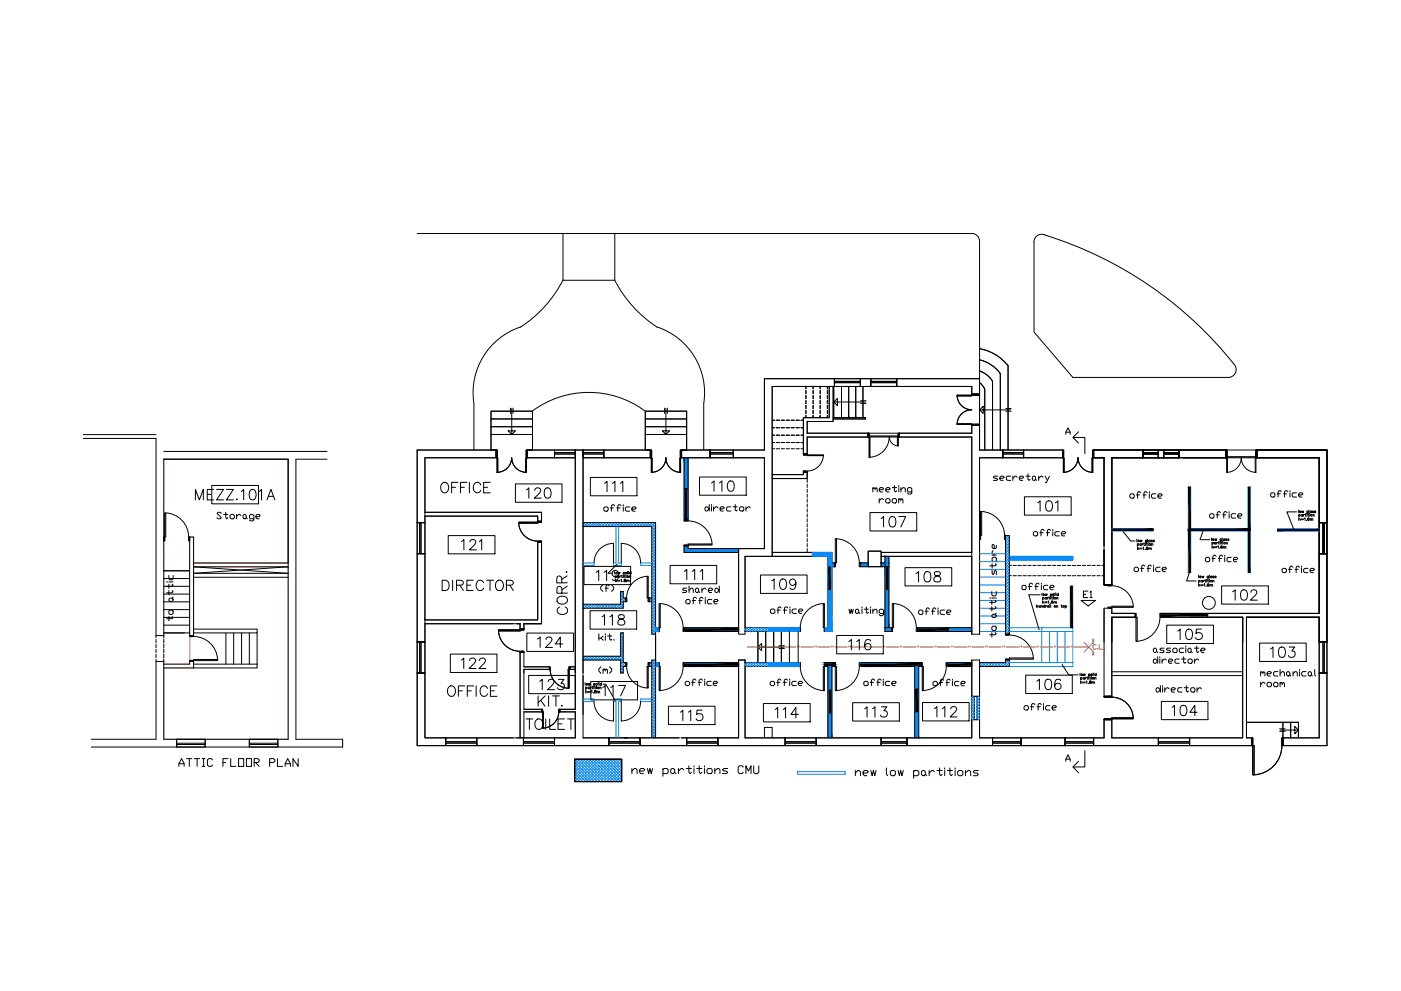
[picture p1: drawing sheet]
<svg xmlns="http://www.w3.org/2000/svg" width="420mm" height="297mm" viewBox="0 0 420 297" stroke-linecap="round" stroke-linejoin="round" font-family="sans-serif">
<!-- layer: new-demolition -->
<g fill="none" stroke="#088bf7" stroke-width=".3">
<path d="M174.9 157.4l.4 .4M175 156.6l1.1 1.2M175.4 156.6l-.5 .6M175.8 156.6l1.2 1.2M176.3 156.6l-1.2 1.2M176.7 156.6l1.2 1.2M177.2 156.6l-1.2 1.2M177.6 156.6l1.1 1.2M178 156.6l-1.1 1.2M178.4 156.6l1.2 1.2M178.9 156.6l-1.2 1.2M179.3 156.6l1.2 1.2"/>
<path d="M179.8 156.6l-1.2 1.2M180.2 156.6l1.2 1.2M180.7 156.6l-1.2 1.2M181.1 156.6l1.2 1.2M181.5 156.6l-1.1 1.2M182 156.6l1.1 1.2M182.4 156.6l-1.2 1.2M182.8 156.6l1.2 1.2M183.3 156.6l-1.2 1.2M183.7 156.6l1.1 1.2M184.2 156.6l-1.2 1.2M184.6 156.6l1.1 1.2"/>
<path d="M185 156.6l-1.1 1.2M185.4 156.6l1.2 1.2M185.9 156.6l-1.2 1.2 .1 10.9h-.8v.8h2.3v-.8h-.8v-10.9M186.3 156.6l1.2 1.2M186.8 156.6l-1.2 1.2M187.2 156.6l1.2 1.2M187.6 156.6l-1.1 1.2M188.1 156.6l1.1 1.2M188.5 156.6l-1.2 1.2M188.9 156.6l1.2 1.2M189.4 156.6l-1.2 1.2M189.8 156.6l1.2 1.2"/>
<path d="M190.3 156.6l-1.2 1.2M190.7 156.6l1.1 1.2M191.1 156.6l-1.1 1.2M191.5 156.6l1.2 1.2M192 156.6l-1.1 1.2M192.4 156.6l1.2 1.2M192.9 156.6l-1.2 1.2M193.3 156.6l1.2 1.2M193.7 156.6l-1.1 1.2M194.2 156.6l1.1 1.2M194.6 156.6l-1.2 1.2M195 156.6l1.6 1.6-1.1 1.1"/>
<path d="M195.5 159.7l1.1 1.1M195.5 158.8l1.1 1.2M195.5 157.9l1.1 1.2M195.5 156.6l-1.2 1.2M195.9 156.6l.7 .8M196.4 156.6l-1.2 1.2M196.6 157.3l-1.1 1.1M196.6 159l-1.1 1.2M196.6 159.9l-1.1 1.2M333.4 158.4h12.4v.8h-12.4zM356.3 158.4h18.7v.8h-18.7zM356.3 146h.8v12.4h-.8z"/>
<path d="M356.3 159.2h.8v12.4h-.8zM374.2 146h.8v12.4h-.8zM374.2 159.2h.8v12.4h-.8zM383.2 158.5h12.4v.7h-12.4zM174.9 168.7h3.3v.8h-3.3M186.1 178.3l.8 .7M186.1 177.4l.8 .8M186.2 177.3h-.1M186.8 177.3h.1M186.9 177.5l-.8 .7M186.9 178.3l-.8 .8 1.2 1.3M186.9 179.2l-.8 .8"/>
<path d="M187 179.2l.7 .6M187.7 179.3l-1.6 1.6M194.7 179.8l.5 .6M194.7 179.2v.1M194.9 179.2l1.7 1.7M195.5 161.4l1.1 1.1-1.1 1.2M195.5 178.9l1.1 1.2M195.5 178l1.1 1.2M195.5 177.1l1.1 1.2M195.5 176.2l1.1 1.2M195.5 175.4l1.1 1.1M195.5 174.5l1.1 1.2"/>
<path d="M195.5 173.6l1.1 1.2M195.5 172.8l1.1 1.1M195.5 171.9l1.1 1.2M195.5 171l1.1 1.2M195.5 170.2l1.1 1.1M195.5 169.3l1.1 1.1M195.5 168.4l1.1 1.2M195.5 167.5l1.1 1.2M195.5 166.6l1.1 1.2M195.5 165.8l1.1 1.1M195.5 164.9l1.1 1.2M195.5 164.1l1.1 1.1"/>
<path d="M195.5 163.2l1.1 1.2M195.5 162.3l1.1 1.2M195.5 160.5l1.1 1.2M195.5 168.7h-3.4v.8h3.4M196.6 178.2l-1.9 1.9M196.6 179.1l-1.3 1.3M196.6 177.3l-1.1 1.2M196.6 180l-1.1 1.1M196.6 168.6l-1.1 1.2M196.6 171.3l-1.1 1.1M196.6 160.8l-1.1 1.1M196.6 161.6l-1.1 1.2"/>
<path d="M196.6 163.4l-1.1 1.2M196.6 164.3l-1.1 1.1M196.6 165.1l-1.1 1.2M196.6 166l-1.1 1.2M196.6 166.9l-1.1 1.1M196.6 167.7l-1.1 1.2M196.6 169.5l-1.1 1.2M196.6 170.4l-1.1 1.1M196.6 172.1l-1.1 1.2M196.6 173l-1.1 1.1M196.6 173.8l-1.1 1.2M196.6 174.7l-1.1 1.2"/>
<path d="M196.6 175.6l-1.1 1.2M196.6 176.5l-1.1 1.1M293.8 177.6h7.8l1.1 1.2M293.8 170.7h7.8l1.1 1.1M293.8 180h7.8M293.8 175.3h7.8M293.8 173h7.8M293.8 166h7.8M293.8 168.3h7.8M301.6 160.5h.1M301.6 168.9l1.1 1.2M301.6 164.6l1.1 1.1"/>
<path d="M301.6 163.7l1.1 1.2M301.6 162.8l1.1 1.2M301.6 179.4l1.1 1.2M301.6 178.5l1.1 1.2M301.6 176.8l1.1 1.1M301.6 175.9l1.1 1.2M301.6 175l1.1 1.2M301.6 174.2l1.1 1.1M301.6 173.3l1.1 1.2M301.6 172.4l1.1 1.2M301.6 171.5l1.1 1.2M301.6 169.8l1.1 1.2"/>
<path d="M301.6 168l1.1 1.2M301.6 167.2l1.1 1.1M301.6 166.3l1.1 1.2M301.6 165.5l1.1 1.1M301.6 161.9l1.1 1.2M301.6 161.1l1.1 1.1M301.9 160.5l.8 .9M302.4 160.5l-.8 .9M302.7 162.9l-1.1 1.1M302.7 163.7l-1.1 1.2M302.7 164.6l-1.1 1.2M302.7 169l-1.1 1.2"/>
<path d="M302.7 166.8h19v1.1h-19M302.7 161.1l-1.1 1.2M302.7 162l-1.1 1.2M302.7 165.5l-1.1 1.1M302.7 166.3l-1.1 1.2M302.7 167.2l-1.1 1.2M302.7 168.1l-1.1 1.2M302.7 169.9l-1.1 1.1M302.7 170.7l-1.1 1.2M302.7 171.6l-1.1 1.1M302.7 172.5l-1.1 1.1M302.7 173.3l-1.1 1.2"/>
<path d="M302.7 174.2l-1.1 1.2M302.7 175.1l-1.1 1.1M302.7 176l-1.1 1.1M302.7 176.8l-1.1 1.2M302.7 177.7l-1.1 1.2M302.7 178.6l-1.1 1.1M302.7 179.4l-1.1 1.2M321 175.7h.7v12.4h-.7zM174.9 197.5l.2 .3M174.9 196.7l1.1 1.1M174.9 181.8l.4 .5M175 181.1l1.2 1.2"/>
<path d="M175.4 181.1l-.5 .6M175.5 196.7l-.6 .7M175.7 196.7l1.2 1.1M175.9 181.1l1.2 1.2M176.2 181.1l-1.1 1.2M176.4 196.7l-1.2 1.1M176.6 196.7l1.2 1.1M176.8 181.1l1.1 1.2M177.1 181.1l-1.1 1.2M177.3 196.7l-1.2 1.1M177.5 196.7l1.2 1.1M177.6 181.1l1.2 1.2"/>
<path d="M178 181.1l-1.2 1.2M178.2 196.7l-1.2 1.1M178.4 196.7l1.1 1.1M178.5 181.1l1.2 1.2M178.9 181.1l-1.2 1.2M179 196.7l-1.1 1.1M179.2 196.7l1.2 1.1M179.4 181.1l1.2 1.2M179.7 181.1l-1.1 1.2M179.9 196.7l-1.2 1.1M180.1 196.7l1.1 1.1M180.3 181.1l1.1 1.2"/>
<path d="M180.6 181.1l-1.2 1.2M180.8 196.7l-1.2 1.1M181 196.7l1.1 1.1M181.1 181.1l1.2 1.2M181.5 181.1l-1.2 1.2M181.6 196.7l-1.1 1.1M181.8 196.7l1.2 1.1M182 181.1l1.1 1.2M182.3 181.1l-1.1 1.2M182.5 196.7l-1.2 1.1M182.7 196.7l1.2 1.1M182.9 181.1l1.1 1.2"/>
<path d="M183.2 181.1l-1.2 1.2M183.4 196.7l-1.2 1.1M183.6 196.7l1.2 1.1M183.7 181.1l1.2 1.2M184.1 181.1l-1.2 1.2M184.2 196.7l-1.1 1.1M184.5 196.7l1.1 1.1M184.6 181.1l1.2 1.2M185 181.1l-1.2 1.2M185.1 196.7l-1.1 1.1M185.3 196.7l1.6 1.6M185.5 181.1l1.2 1.2"/>
<path d="M185.9 181.1l-1.2 1.2M186 196.7l-1.2 1.1M186.1 198.3l1.5 1.5M186.1 180.9l.8 .8M186.1 180l.8 .8M186.2 189.7l.7 .7M186.9 189.7l-.8 .8 .8 .8M186.9 190.6l-.8 .7 .8 .8M186.9 191.4l-.8 .8 .8 .8M186.9 192.3l-.8 .8 .8 .8M186.9 193.2l-.8 .7 .8 .8M186.9 194l-.8 .8 .8 .8"/>
<path d="M186.9 194.9l-.8 .8 .8 .8M186.9 195.8l-.8 .8 .8 .8M186.9 196.7l-1.2 1.1M186.9 197.5l-.8 .8M186.9 198.4l-.8 .8 .8 .8M186.9 180.9l-1.3 1.4M186.9 181.8l-.5 .5M187.3 198.6l.4 .4M187.6 198.6l-1.5 1.4M187.7 199.4l-.4 .4M187.7 180.2l-.2 .2M194.7 199l1.9 2"/>
<path d="M195.1 198.6l1.5 1.5M195.4 198.6l-.7 .8M195.5 187.6l1.7 1.7M195.5 188.5l1.1 1.1M195.5 198l1.7 1.8M195.5 185.9l1.1 1.1-1.1 1.1M195.5 189.3l.7 .8M195.5 186.7l1.1 1.2M195.5 185l1.1 1.2M195.5 184.1l1.1 1.2M195.5 183.2l1.1 1.2M195.5 182.3l1.1 1.2"/>
<path d="M195.5 181.5l1.1 1.1M195.5 180.6l1.1 1.2M196.1 197.8l.5 .5M196.2 197.8l-.7 .8M196.6 181.7l-1.1 1.2M196.6 184.3l-1.1 1.2M196.6 198.3l-1.5 1.5M196.6 180.8l-1.1 1.2M196.6 182.6l-1.1 1.1M196.6 183.4l-1.1 1.2M196.6 185.2l-1.1 1.2M196.6 186.1l-1.1 1.2"/>
<path d="M196.6 187.8l-1.1 1.2M196.6 189.5l-.5 .6M196.9 188.1l.5 .6M196.9 198.6l.5 .6M197.2 188.1l-1.7 1.7M197.2 198.6l-1.7 1.7M197.4 188.8l-.5 .5M197.4 199.2l-.5 .6M223.4 188.5l.8 .8M223.4 188.1v1.2M223.4 198.6v1.2M223.4 199l.8 .8"/>
<path d="M223.9 188.1l1.2 1.2M223.9 198.6l1.2 1.2M224.2 188.1l-.8 .8M224.2 198.6l-.8 .8M224.8 188.1l1.1 1.2M224.8 198.6l1.1 1.2M225.1 198.6l-1.2 1.2M225.1 188.1l-1.2 1.2M225.7 198.6l1.1 1.2M225.7 188.1l1.1 1.2M225.9 188.1l-1.1 1.2M225.9 198.6l-1.1 1.2"/>
<path d="M226.5 188.1l1.2 1.2M226.5 198.6l1.2 1.2M226.8 198.6l-1.1 1.2M226.8 188.1l-1.1 1.2M227.4 188.1l1.2 1.2M227.4 198.6l1.2 1.2M227.7 198.6l-1.2 1.2M227.7 188.1l-1.2 1.2M228.3 188.1l1.1 1.2M228.3 198.6l1.2 1.2M228.6 188.1l-1.2 1.2M228.6 198.6l-1.2 1.2"/>
<path d="M229.1 188.1l1.2 1.2M229.2 198.6l1.1 1.2M229.4 198.6l-1.1 1.2M229.5 188.1l-1.2 1.2M230 198.6l.4 .4M230 188.1l.4 .4M230.3 188.1l-1.1 1.2M230.3 198.6l-1.2 1.2M230.4 188.9l-.3 .4M230.4 199.4l-.4 .4M293.8 199.5l.2 .3M293.8 198.7l1.1 1.1"/>
<path d="M293.8 184.6h7.8l1.1 1.2M293.8 187h7.8M294 198.6l-.2 .3M294.6 198.6l1.2 1.2M294.9 198.6l-1.1 1.1M295.5 198.6l1.1 1.2M295.8 198.6l-1.2 1.2M296.3 198.6l1.2 1.2M296.6 198.6l-1.1 1.2M297.2 198.6l1.2 1.2M297.5 198.6l-1.2 1.2M298.1 198.6l1.2 1.2"/>
<path d="M298.4 198.6l-1.2 1.2M299 198.6l1.1 1.2M299.2 198.6l-1.1 1.2M299.8 198.6l1.2 1.2M300.1 198.6l-1.2 1.2M300.7 198.6l1.2 1.2M301 198.6l-1.2 1.2M301.6 188.1l1.1 1.2h19v-1.2h-19l-1.1 1.2h-7.8M301.6 198.6l1.1 1.1M301.6 189l1 1.1 .1-.2M301.6 189.9l.2 .2M301.6 187.3l1.1 1.1"/>
<path d="M301.6 186.4l1.1 1.2M301.6 185.5l1.1 1.2M301.6 183.7l1.1 1.2M301.6 182.9l1.1 1.1M301.6 182l1.1 1.2M301.6 181.2l1.1 1.1M301.6 180.3l1.1 1.1M301.7 197.8l1 1.1M301.8 197.8l-.2 .2M302.5 197.8l.2 .2M302.6 197.8l-1.9 2M302.7 199.5l-.3 .3"/>
<path d="M302.7 180.3l-1.1 1.2M302.7 181.2l-1.1 1.1h-7.8M302.7 182l-1.1 1.2M302.7 182.9l-1.1 1.2M302.7 183.8l-1.1 1.2M302.7 184.7l-1.1 1.2M302.7 185.6l-1.1 1.1M302.7 186.4l-1.1 1.2M302.7 187.3l-1.1 1.1M302.7 189l-1 1.1M312.4 188.1v10.5M314.8 189.3v9.3"/>
<path d="M317.1 189.3v9.3M319.4 189.3v9.3M321.7 189.3v9.3h-19l-1.1 1.2M321.7 198.6v1.2h-19M174.9 209.5h3.3v.8h-3.3M186.1 201l.8 .7M186.1 200.1l.8 .7M186.9 200.2l-.8 .7M186.9 201l-.7 .7M195.5 219.9l1.1 1.1M195.5 215.5l1.1 1.2M195.5 214.6l1.1 1.2-1.1 1.1"/>
<path d="M195.5 213.8l1.1 1.1M195.5 212.9l1.1 1.2M195.5 212l1.1 1.2M195.5 211.1l1.1 1.2M195.5 209.5h-3.4v.8h3.4l1.1 1.1M195.5 209.4l1.1 1.2M195.5 208.5l1.1 1.2M195.5 202.4l1.1 1.2M195.5 201.6l1.1 1.1M195.5 200.7l1.1 1.2M195.5 217.3l1.1 1.1-1.1 1.1M195.5 219l1.1 1.2"/>
<path d="M195.5 218.1l1.1 1.2M195.5 216.4l1.1 1.2M195.5 207.7l1.1 1.1M195.5 206.8l1.1 1.2M195.5 205.9l1.1 1.2M195.5 205l1.1 1.2M195.5 204.2l1.1 1.1M195.5 203.3l1.1 1.2M196.6 200.9l-1.1 1.2M196.6 201.8l-1.1 1.1M196.6 208.8l-1.1 1.1M196.6 209.6l-1.1 1.2"/>
<path d="M196.6 210.5l-1.1 1.2M196.6 211.4l-1.1 1.1M196.6 212.2l-1.1 1.2M196.6 213.1l-1.1 1.2M196.6 214l-1.1 1.2M196.6 214.9l-1.1 1.1M196.6 219.2l-1.1 1.2M196.6 200l-1.1 1.2M196.6 202.7l-1.1 1.1M196.6 203.5l-1.1 1.2M196.6 204.4l-1.1 1.1M196.6 205.2l-1.1 1.2"/>
<path d="M196.6 206.1l-1.1 1.2M196.6 207l-1.1 1.2M196.6 207.9l-1.1 1.2M196.6 216.6l-1.1 1.2M196.6 217.5l-1.1 1.1M291.4 215.5l.2 .2M291.4 214.6l.8 .8M291.4 213.8l.8 .8M291.4 212.9l.8 .8M291.4 212l.8 .8M291.4 211.2l.8 .7M291.4 210.3l.8 .8"/>
<path d="M291.4 209.4l.8 .8M291.6 208.7l.6 .6M291.7 208.7l-.3 .3M292.2 209.1l-.8 .8M292.2 210l-.8 .8M292.2 210.9l-.8 .7M292.2 211.7l-.8 .8M292.2 212.6l-.8 .8M292.2 213.5l-.8 .8M292.2 214.3l-.8 .9M292.2 215.2l-.5 .5M293 214.5l.8 .7"/>
<path d="M293.3 208.7l.5 .4M293.5 208.7l-.5 .5 .8 .8M293.8 210.2l-.8 .8 .8 .8M293.8 212.8l-.8 .8 .8 .8M293.8 211l-.8 .9 .8 .7M293.8 209.3l-.8 .8 .8 .8M293.8 211.9l-.8 .8 .8 .8M293.8 213.7l-.8 .7M293.8 214.6l-.8 .7 .4 .4M293.8 215.4l-.3 .3M172.4 233.6l.6 .7M172.4 232.8l1.5 1.5"/>
<path d="M172.4 231.9l2.4 2.4M172.4 231l3.3 3.3M172.4 230.1l4.1 4.2M172.4 229.2l5 5.1M172.4 228.4l5.9 5.9M172.4 227.6l6.8 6.7M173 227.6l-.6 .6M173.3 227.6l6.7 6.7M173.8 227.6l-1.4 1.4M174.2 227.6l6.7 6.7M174.7 227.6l-2.3 2.3M175 227.6l6.8 6.7"/>
<path d="M175.6 227.6l-3.2 3.2M175.9 227.6l6.7 6.7M176.5 227.6l-4.1 4.1M176.8 227.6l6.7 6.7M177.3 227.6l-4.9 5M177.6 227.6l6.8 6.7M178.2 227.6l-5.8 5.8M178.5 227.6l6.8 6.7M179.1 227.6l-6.7 6.7M179.4 227.6l6.7 6.7M180 227.6l-6.8 6.7M180.3 227.6l6.2 6.1"/>
<path d="M180.8 227.6l-6.7 6.7M181.1 227.6l5.4 5.3M181.7 227.6l-6.7 6.7M182 227.6l4.5 4.4M182.6 227.6l-6.8 6.7M182.9 227.6l3.6 3.6M183.4 227.6l-6.7 6.7M183.7 227.6l2.8 2.7M184.3 227.6l-6.7 6.7M184.6 227.6l1.9 1.8M184.8 221.2v-10.9h-.8v-.8h2.3v.8h-.8v10.9M185.2 227.6l-6.8 6.7"/>
<path d="M185.5 227.6l1 .9M186.1 227.6l-6.8 6.7M186.4 227.6h.1M186.5 228.1l-6.3 6.2M186.5 228.9l-5.4 5.4M186.5 229.8l-4.5 4.5M186.5 230.6l-3.7 3.7M186.5 231.5l-2.8 2.8M186.5 232.4l-2 1.9M186.5 233.3l-1.1 1M186.5 234.2l-.2 .1M195.5 220.7l.3 .5"/>
<path d="M196.6 220.1l-1 1.1M196.6 221l-.2 .2M239.2 231.3h14.3v.8h-14.3z"/>
</g>
<g fill="#088bf7" stroke="#088bf7" stroke-width=".3">
<path d="M205.2 198.6v1.2h16.3zM205.2 198.6h16.3v1.2z"/>
<path d="M205.2 188.1v1.2h16.3zM205.2 188.1h16.3v1.2z"/>
<path d="M265.4 166.8v1.9h1.2zM265.4 166.8h1.2v1.9z"/>
<path d="M265.4 168.7v1.2h1.2zM265.4 168.7h1.2v1.2z"/>
<path d="M264.3 168.7v1.2h1.1zM264.3 168.7h1.1v1.2z"/>
<path d="M265.4 169.9v18.2h1.2zM265.4 169.9h1.2v18.2z"/>
<path d="M275.1 188.1v1.2h16.3zM275.1 188.1h16.3v1.2z"/>
<path d="M265.4 188.1v1.2h1.9zM265.4 188.1h1.9v1.2z"/>
<path d="M284.1 198.6v1.2h7.3zM284.1 198.6h7.3v1.2z"/>
<path d="M258 198.6v1.2h18.3zM258 198.6h18.3v1.2z"/>
<path d="M274.3 199.8v21.4h1.2zM274.3 199.8h1.2v21.4z"/>
<path d="M258 168.7v1.2h2.4zM258 168.7h2.4v1.2z"/>
<path d="M249.5 168.7v1.2h.7zM249.5 168.7h.7v1.2z"/>
<path d="M205.2 163.6v.8h1.1zM205.2 163.6h1.1v.8z"/>
<path d="M205.2 164.4v1.2h16.3zM205.2 164.4h16.3v1.2z"/>
<path d="M205.2 137.2v18.7h1.1zM205.2 137.2h1.1v18.7z"/>
<path d="M247.5 198.6v.6h2.7zM247.5 198.6h2.7v.6z"/>
<path d="M247.5 199.2v.6h2.7zM247.5 199.2h2.7v.6z"/>
<path d="M248.3 199.8v21.4h1.2zM248.3 199.8h1.2v21.4z"/>
<path d="M302.7 166.8v1.1h19zM302.7 166.8h19v1.1z"/>
<path d="M230.4 188.1v.6h9.3zM230.4 188.1h9.3v.6z"/>
<path d="M230.4 188.7v.6h9.3zM230.4 188.7h9.3v.6z"/>
<path d="M248.3 166.8v3.1h1.2zM248.3 166.8h1.2v3.1z"/>
<path d="M248.9 169.9v18.2h.6zM248.9 169.9h.6v18.2z"/>
<path d="M248.3 169.9v18.2h.6zM248.3 169.9h.6v18.2z"/>
<path d="M247.5 188.1v1.2h2zM247.5 188.1h2v1.2z"/>
<path d="M230.4 198.6v.6h9.3zM230.4 198.6h9.3v.6z"/>
<path d="M230.4 199.2v.6h9.3zM230.4 199.2h9.3v.6z"/>
<path d="M196.6 188.1v1.2h.8zM196.6 188.1h.8v1.2z"/>
<path d="M196.6 198.6v1.2h.8zM196.6 198.6h.8v1.2z"/>
<path d="M243.6 165.6v1.2h5.9zM243.6 165.6h5.9v1.2z"/>
</g>
<g fill="none" stroke="#ee3b2b" stroke-width=".3">
<path d="M367.6 158.7h6.9v.3h-6.9M224.1 193.9h4.3M228.9 193.9h.1M229.4 193.9h.1M229.8 193.9h3.8M234.1 193.9h.1M234.5 193.9h.1M235 193.9h3.7M239.2 193.9h.1M239.7 193.9h.1M240.1 193.9h3.8M244.3 193.9h.1"/>
<path d="M244.8 193.9h.1M245.3 193.9h3.7M249.4 193.9h.1M249.9 193.9h.1M250.4 193.9h3.7M254.6 193.9h.1M255 193.9h.1M255.5 193.9h3.7M259.7 193.9h.1M260.2 193.9h.1M260.7 193.9h3.7M264.9 193.9h.1"/>
<path d="M265.3 193.9h.1M265.8 193.9h3.7M270 193.9h.1M270.4 193.9h.1M270.9 193.9h3.7M275.1 193.9h.1M275.6 193.9h.1M276 193.9h3.8M280.2 193.9h.1M280.7 193.9h.1M281.1 193.9h3.8M285.3 193.9h.1"/>
<path d="M285.8 193.9h.1M286.3 193.9h3.7M290.5 193.9h.1M291 193.9h.1M291.4 193.9h3.8M295.6 193.9h.1M296.1 193.9h.1M296.6 193.9h3.7M300.8 193.9h.1M301.2 193.9h.1M301.7 193.9h3.7M305.9 193.9h.1"/>
<path d="M306.3 193.9h.1M306.8 193.9h3.7M311 193.9h.1M311.5 193.9h.1M311.9 193.9h3.8M316.2 193.9h.1M316.6 193.9h.1M317.1 193.9h3.7M321.3 193.9h.1M321.7 193.9h.1M322.2 193.9h4.3M325.1 192.5l2.9 2.9v1"/>
<path d="M327.7 191.5v1.3M327.7 195.1v1.3M328 191.5v1l-2.9 2.9M328.7 193.4l-.2-.2-.7 .2v.9l.3 .3h.4l.2-.3M329.2 194.3v.3M329.7 193.2v1.4h.9M331.1 194.3v.3M174.9 201.7v.8M187.3 221.2h.8M203.6 221.2h.8"/>
</g>
<!-- layer: 0 -->
<g fill="none" stroke="#000" stroke-width=".3">
<path d="M247.5 199.8h.8M53.7 229.7v-.8l.8-1.5 .7 1.5v.8M53.7 228.9h1.5M56 227.4h1.5M56.8 227.4v2.3M58.3 227.4h1.6M59.1 227.4v2.3M60.6 227.4h.8M60.6 229.7h.8M61.1 227.4v2.3M63.8 227.8l-.4-.4h-.8l-.4 .4v1.5l.4 .4h.8l.4-.4M66.9 228.5h.8"/>
<path d="M68.4 227.4h-1.5v2.3M69.2 227.4v2.3h1.6M71.6 227.4h1.5v2.3h-1.5zM73.9 227.4h1.5v2.3h-1.5zM76.2 228.5h1.2l.3-.4v-.3l-.3-.4h-1.2v2.3M76.6 228.5l1.1 1.2M80.9 228.5h1.1l.4-.4v-.3l-.4-.4h-1.1v2.3M83.2 227.4v2.3h1.6M85.5 229.7v-.8l.8-1.5 .8 1.5v.8M85.5 228.9h1.6M89.4 227.4v2.3l-1.5-2.3v2.3M172.4 227.6v6.7h14.1v-6.7h-14.1h14.1v6.7h-14.1z"/>
<path d="M189.5 231.1l.8-.8h.3l.5 .4v1.2M189.5 230.3v1.6M191.8 231.1h1.2l.4-.4-.4-.4h-.8l-.4 .4v.8l.4 .4h.8M194.2 230.3l.3 1.6 .4-1.6 .4 1.6 .4-1.6M198.8 230.7l.4-.4h.8l.4 .4v.8l-.4 .4h-1.2M198.8 230.3v2.4M201.1 230.7l.4-.4h.4l.4 .4v.8l-.4 .4h-.4l-.4-.4zM202.3 231.5l.4 .4M203.5 230.3v1.6M205 230.7l-.3-.4h-.4l-.8 .8M205.8 230.3h1.6M206.6 229.5v2l.4 .4 .4-.4"/>
<path d="M208.1 229.5v.4M208.1 230.3v1.6M208.9 230.3h1.6M209.7 229.5v2l.4 .4 .4-.4M211.3 229.5v.4M211.3 230.3v1.6M212 230.7l.4-.4h.8l.4 .4v.8l-.4 .4h-.8l-.4-.4zM214.3 231.1l.9-.8h.3l.4 .4v1.2M214.3 230.3v1.6M218.2 230.3h-1.1l-.4 .4 .4 .4h.8l.3 .4-.3 .4h-1.2M222.9 229.9l-.4-.4h-.7l-.4 .4v1.6l.4 .4h.7l.4-.4M223.7 231.9v-2.4l.8 1.6 .7-1.6v2.4"/>
<path d="M226 229.5v2l.4 .4h.8l.4-.4v-2M256.5 231.7l.8-.8h.4l.4 .4v1.2M256.5 230.9v1.6M258.8 231.7h1.2l.4-.4-.4-.4h-.8l-.4 .4v.8l.4 .4h.8M261.2 230.9l.3 1.6 .4-1.6 .5 1.6 .3-1.6M265.8 230.2v1.9l.4 .4M267.4 230.9h.8l.3 .4v.8l-.3 .4h-.8l-.4-.4v-.8zM269.3 230.9l.4 1.6 .4-1.6 .4 1.6 .4-1.6M274 231.3l.4-.4h.8l.4 .4v.8l-.4 .4h-1.2M274 230.9v2.4M276.3 231.3l.4-.4h.4l.4 .4v.8l-.4 .4h-.4l-.4-.4zM277.5 232.1l.4 .4"/>
<path d="M278.7 230.9v1.6M280.2 231.3l-.4-.4h-.3l-.8 .8M281 230.9h1.5M281.8 230.2v1.9l.4 .4 .3-.4M283.3 230.2v.4M283.3 230.9v1.6M284.1 230.9h1.5M284.9 230.2v1.9l.4 .4 .3-.4M286.4 230.2v.4M286.4 230.9v1.6M287.2 231.3l.4-.4h.8l.4 .4v.8l-.4 .4h-.8l-.4-.4zM289.5 231.7l.8-.8h.4l.4 .4v1.2"/>
<path d="M289.5 230.9v1.6M293.4 230.9h-1.2l-.3 .4 .3 .4h.8l.4 .4-.4 .4h-1.1"/>
</g>
<!-- layer: WALL -->
<g fill="none" stroke="#000" stroke-width=".3">
<path d="M248.7 115.8v9.4h-7.8v10.9h1.2v-5.1M249.9 115.8v10.5h-7.8v3.6h18.3M258 113.5h3.1v2.3h-3.1zM268.9 113.5h24.9v4.7h-2.4v-2.4h-22.5zM291.4 118.2h2.4M25 131.4h21.8v59.1h2.3v-52.9h37.3v84h-37.3v-23.3h-2.3v23.3h-19.4M25 130.3h21.8M49.1 135.3h49M98.1 137.6h-9.4v84h14.1v2.3h-75.4M125.1 134.9h23.7v2.3h-21.4v19.4h-2.3zM158.1 134.9h8.2v2.3h-8.2zM172.5 134.9v77.7"/>
<path d="M172.5 134.9v66.8M172.5 134.9h2.4v66.8M181.1 134.9h13.9v2.3h-13.9zM204.4 134.9h8.6v2.3h-8.6zM205.2 137.2v18.7h1.1v-18.7M260.4 129.9v1.1v-1.1M260.4 129.9v1.1h-18.3M269.7 129.9v1.1v-1.1M291.4 127.5h2.4M293.8 127.5h-2.4v2.4h-21.7M293.8 127.5v7.4h7v2.3h-7v52.9h-2.4v-59.1h-21.7M307 134.9h11.7v2.3h-11.7z"/>
<path d="M331.1 137.2v38.1h2.3v-4.6v4.6h-2.3v-10.5v10.5h2.3M331.1 137.2h-3.1v-2.3h14.7v2.3h-9.3v38.1M331.1 137.2v26.4M347.4 134.9h1.6v2.3h-1.6zM353.6 134.9h14v2.3h-14zM377 134.9h20.9v21.7M377 134.9v2.3h18.6M377 134.9h20.9M395.6 137.2v19.4h2.3M397.9 134.9v21.7h-2.3v-19.4M397.9 134.9v21.7M127.4 153.6h35v2.7h-1.1v-1.6h-33.9"/>
<path d="M174.9 156.6h21.7v33.5h-1.1v-32.3h-20.6M231.6 143.4h10.5v-1.9v1.9zM231.6 142.3h9.3v-.8v.8zM240.9 141.5h1.2M56.9 161h1.2v29.5h-1.2zM58.1 169.9h28.3M58.1 168.8h28.3M58.1 173h28.3M58.1 171.8h28.3M125.1 166h2.3v26.4h-2.3zM162.4 162.5h-1.1v23.3h-33.9M162.4 162.5v24.5h-5.3"/>
<path d="M195.5 179.2h-.8v1.2h.8M221.5 165.6h-16.3v-2h1.1v.8h22.9v-27.2h-9.3v-2.3h9.3v-21.4h21v2.3h-18.6v51M223.4 166.8v23.3h-1.9v-25.7v24.9h-16.3v-1.2h16.3M223.4 166.8h26.1M223.4 166.8v21.3h16.3v1.2h-16.3M231.6 165.6h17.9v23.7h-2v-1.2h.8v-21.3M243.6 165.6v1.2M249.5 168.7h.7v1.2h-.7M260.4 165.2h3.9v4.7h-3.9zM260.4 168.7h-2.4v1.2h2.4M264.3 166.8h27.1M264.3 165.6h27.1"/>
<path d="M264.3 169.9h1.1M264.3 168.7h1.1M265.4 166.8v22.5h1.9v-1.2h-.7v-21.3M331.1 175.3h2.3M49.1 199.1h7.8v-.8h1.2v1.9h-9M56.9 189.7h.1M127.4 187h28.6v1.5h1.1v-1.5M156 195.5v25.7v-25.7h1.1zM157.1 195.5v4.4h7.6M171 199.9v.7M172.5 199.9h-1.5v.7h1.5M174.9 197.8h11.2v3.9h.8v-1.9h.8v-1.2h-.8"/>
<path d="M174.9 196.7h11.2v-7h.8v8.9M174.9 181.1h11.2v-3.8h.8v1.9h.8v1.2h-.8v1.9h-12M186.9 198.6h.8M195.5 198.6h-.8v1.2h.8M196.6 198.6h.8v1.2h-.8M196.6 188.1h.8v1.2h-.8M221.5 197.8h1.9v23.4h12.1v2.3h-20.2v-2.3h6.2zM221.5 198.6h-16.3v1.2h16.3M223.4 198.6h16.3v1.2h-16.3M247.5 199.8v-1.2h2.7v1.2h-.7v21.4M248.3 199.8v21.4M291.4 197.8v10.9h2.4"/>
<path d="M291.4 197.8v10.9h2.4v-10.9M291.4 197.8h2.4M291.4 198.6h-7.3v1.2h7.3M291.4 188.1h-16.3v1.2h16.3M293.8 197.8v23.4h3.9v2.3h-25.7v-2.3h19.4v-12.5M293.8 198.6h7.8v-.8h1.1v2h-8.9M302.7 189.3v.8v-29.6h-1.1v29.6h1.1M333.4 185v23.7h-2.3M333.4 185h7v-1.1h-7v-1.6h-2.3v26.4M333.4 185v7.4M348.2 183.9h47.4v-17.9h2.3v26.4h-2.3v-7.4h-21.8v36.2h1.6v2.3h-18.6v-2.3h15.9v-36.2h-24.5zM125.1 201.7h2.3v19.5h6.3v2.3h-8.6z"/>
<path d="M164.7 200.6h-7.6v12h5.3v.8h-5.3v7.8M172.5 202.5v10.1M174.9 202.5v18.7h7.7v2.3h-16.3v-2.3h6.2v-7.8h-4.6v-.8h4.6M291.4 215.7h2.4M292.2 208.7v7M293 208.7v7M331.1 215.7h2.3v5.5h14v2.3h-19.4v-2.3h3.1zM331.1 208.7h2.3M333.4 201.4h39.3M333.4 202.5h39.3M395.6 201.7h2.3v21.8h-13.2v-2.3h10.9zM53 221.6v2.3"/>
<path d="M61.5 221.6v2.3M74.8 221.6v2.3M83.3 221.6v2.3M143 221.2h14v2.3h-14zM187.3 221.2h.8M195.5 221.2v-23.4h1.1v23.4M203.6 221.2h-11.6v2.3h13.9v-2.3h-1.5M244.8 221.2h19.5v2.3h-19.5zM274.3 221.2v-21.4h-16.3v-1.2h18.3v1.2h-.8v21.4M306.2 221.2h13.2v2.3h-13.2z"/>
</g>
<!-- layer: doors -->
<g fill="none" stroke="#000" stroke-width=".3">
<path d="M287.1 118.7h4.3v-.2l-4.4-.1a4.4 4.4 0 0 0 4.4 4.4 4.4 4.4 0 0 0-4.4 4.4h4.4v-.2h-4.3M291.4 118.2h2.4v.3h-2h-.4zM148.8 134.9h.4l-.1 2.3h-.3zM153.4 137.2a4.4 4.4 0 0 1-4.4 4.4M153.5 137.2a4.4 4.4 0 0 0 4.4 4.4M157.8 134.9h.3v2.3h-.2l-.1-.3zM195 134.9h.4l-.1 2.3h-.3zM204 134.9h.4v2.3h-.3l-.1-.3zM240.9 136.1h1.2v.2l-1.2 .1zM242.1 136.3h4.9v.3h-4.9zM246.9 136.5a4.9 4.9 0 0 1-4.8 4.7M260.4 129.9h.3l-.1 1.1h-.2z"/>
<path d="M260.6 130.7h8.8v.3h-8.8zM260.6 131h.3v6.1h-.3zM260.7 129.9h8.6M269.1 133.6a2.76 2.76 0 0 1-2.4-2.6 6.1 6.1 0 0 1-5.8 6M269.1 131h.3v2.7h-.3zM269.3 129.9h.4v1.1h-.3zM291.4 127.2l2.4-.1v.4h-2.4zM318.7 134.9h.3l-.1 2.3h-.2zM327.6 134.9h.4v2.3h-.3l-.1-.3zM367.6 134.9h.4l-.1 2.3h-.3zM367.9 136.9h8.8v.3h-8.8zM372.3 136.9v.3"/>
<path d="M376.6 134.9h.4v2.3h-.3zM49.4 153.7h.3v7.3h-.3zM49.7 153.7a7.2 7.2 0 0 1 6.9 7.2M149.1 141.6v-4.4h.2v4.4M155.6 156.8a5.7 5.7 0 0 0 5.6 5.4M155.6 156.5h5.7v.3h-5.7zM157.7 141.6v-4.4h.2v4.4M161.3 156.3h1.1v.3l-1.1-.1zM195.3 141.6a4.4 4.4 0 0 0 4.4-4.4 4.4 4.4 0 0 0 4.4 4.4M195.3 141.6v-4.4h.3v4.4M203.9 141.6v-4.4h.2v4.4M205.2 155.9h1.1v.2l-1.1 .1z"/>
<path d="M206.3 156.1a7.2 7.2 0 0 1 7.2 6.9M240.9 141.2h1.2v.3h-1.2zM294.1 153.3h.3v7.2h-.3zM294.4 153.3a7.2 7.2 0 0 1 6.9 7.2M318.9 141.6a4.4 4.4 0 0 0 4.4-4.4 4.5 4.5 0 0 0 4.4 4.4M318.9 141.6v-4.4h.2v4.4M327.5 141.6v-4.4h.2v4.4M367.9 141.6a4.4 4.4 0 0 0 4.4-4.4 4.4 4.4 0 0 0 4.3 4.4M367.9 141.6v-4.4h.2v4.4M376.4 141.6v-4.4h.3v4.4M49.1 161h.3l.1 1.2h-.4zM56.6 161h.3v1.2h-.4z"/>
<path d="M161.3 162.2h1.1v.3h-1.1zM178.2 168.7a5.8 5.8 0 0 1 5.8-5.8v5.8M187.7 179.2h.2l.1 1.2h-.3zM192.1 168.7a5.8 5.8 0 0 0-5.8-5.8v5.8M194.1 172.7h.3v6.5h-.3zM194.1 172.7a6.5 6.5 0 0 0-6.2 6.5M194.4 179.2h.3v1.2h-.4zM205.2 163.3l1.1 .1v.2h-1.1zM206.3 163h7.2v.4h-7.2zM250.2 168.7h.3l.1 1.2h-.4zM250.5 161.5h.4v7.2h-.4zM250.8 161.5a7.2 7.2 0 0 1 6.9 7.2"/>
<path d="M257.7 168.7h.3v1.2h-.3zM293.8 160.5h.3v1.2h-.3zM301.3 160.5h.3v1.2h-.4zM332.2 175.3h1.2v.3l-1.2 .1zM333.4 175.6a6.5 6.5 0 0 1 6.5 6.1M56.9 190.5h1.2v.3l-1.2 .1zM56.9 197.9l1.2 .1v.3h-1.2zM58 190.8a7.2 7.2 0 0 1 7.2 6.8M58.1 197.7h7.2v.3h-7.2zM149.5 188.8h6.5v.3h-6.5zM149.5 189.1a6.5 6.5 0 0 0 6.4 6.1M156 188.5h1.1v.4l-1.1-.1z"/>
<path d="M156 195.3l1.1-.1v.3h-1.1zM164.7 199.9h.4l-.1 .7h-.3zM170.6 199.9h.4v.7h-.3zM187.7 198.6h.3l-.1 1.2h-.2zM187.9 199.8a6.5 6.5 0 0 0 6.2 6.4M194.1 199.8h.3v6.4h-.3zM194.3 198.6h.4v1.2h-.3zM197.4 198.6h.4l-.1 1.2h-.3zM197.4 188.1h.3l.1 1.2h-.4zM197.7 199.8h.3v7.2h-.3zM197.7 180.9h.3v7.2h-.3zM198 180.9a7.2 7.2 0 0 1 6.9 7.2"/>
<path d="M204.8 198.6h.4v1.2h-.3zM204.9 199.8a7.2 7.2 0 0 1-6.9 7.2M204.9 188.1h.3v1.2h-.4zM239.7 188.1h.3l.1 1.2h-.4zM239.7 198.6h.4l-.1 1.2h-.3zM240 199.8a7.2 7.2 0 0 0 6.9 7.2M246.9 180.9a7.2 7.2 0 0 0-6.9 7.2M246.9 180.9h.3v7.2h-.3zM246.9 199.8h.3v7.2h-.3zM247.2 198.6h.3v1.2h-.3zM247.2 188.1h.3v1.2h-.3zM250.2 198.6h.4l-.1 1.2h-.3z"/>
<path d="M250.5 199.8h.4v7.2h-.4zM257.7 198.6h.3v1.2h-.3zM257.7 199.8a7.2 7.2 0 0 1-6.9 7.2M267.3 188.1h.3l.1 1.2h-.4zM267.6 180.9h.4v7.2h-.4zM267.9 180.9a7.2 7.2 0 0 1 6.9 7.2M274.8 188.1h.3v1.2h-.3zM276.3 198.6h.3v1.2h-.3zM276.6 199.8h.3v7.2h-.3zM283.7 198.6h.4v1.2h-.3zM283.8 199.8a7.2 7.2 0 0 1-6.9 7.2M301.6 190.1h1.1v.2l-1.1 .1z"/>
<path d="M301.6 197.5l1.1 .1v.2h-1.1zM302.7 190.3a7.2 7.2 0 0 1 7.2 6.9M302.7 197.2h7.2v.4h-7.2zM332.2 182h1.2v.3h-1.2zM333.4 181.7h6.5v.3h-6.5zM340.4 183.9h.4l-.1 1.1h-.3zM340.7 185h.4v7.2h-.4zM347.8 183.9h.4v1.1h-.3zM347.9 185a7.2 7.2 0 0 1-6.9 7.2M162.4 212.6h.3v.8h-.3zM162.7 213.4h.2v4.9h-.2zM165 200.6a5.7 5.7 0 0 0 5.4 5.7"/>
<path d="M167.5 212.6h.4v.8h-.3zM167.6 213.4a4.9 4.9 0 0 1-4.7 4.8M170.4 200.6h.3v5.7h-.3zM178.2 210.3a5.8 5.8 0 0 0 5.8 5.8M184 210.3v5.8M186.3 210.3v5.8M192.1 210.3a5.8 5.8 0 0 1-5.8 5.8M331.1 208.7h2.3v.3l-2.3 .1zM331.1 215.4h2h.3v.3h-2.3zM333.4 209a6.5 6.5 0 0 1 6.5 6.1M333.4 215.2h6.5v.2h-6.5zM375.4 221.2h.3v2.3h-.3z"/>
<path d="M375.7 223.5h.4v8.8h-.4zM384.4 221.2h.3v2.3h-.3v-.3zM384.4 223.5a8.8 8.8 0 0 1-8.3 8.7"/>
</g>
<!-- layer: projection -->
<g fill="none" stroke="#000" stroke-width=".3">
<path d="M250 115.8v9.4M252.4 115.8v9.4M254.5 115.8v9.4M256.6 115.8v9.4M258.8 115.8v9.4M293.7 114.7l1.1 1 .5 .9M293.7 104.5a13.8 13.8 0 0 1 8.6 5.1v25.3M293.7 107.8a10.6 10.6 0 0 1 6.3 4.1v23M293.8 111.2l2.4 1.4 1.4 1.7M293.8 118.5v8.6M295.3 116.6v18.3M297.7 114.3v20.6"/>
<path d="M147.2 134.9v-11.7h12.5v11.7M147.2 125.6h12.5M147.2 127.9h12.5M147.2 130.2h12.5M193.5 134.9v-11.7h12.4v11.7M193.5 125.6h12.4M193.5 127.9h12.4M193.5 130.2h12.4M249.9 125.2h9.7v.4h-9.7M252.4 125.2h.1M254.5 125.2h.1M256.6 125.2h.1"/>
<path d="M49.1 178.1h7.8M49.1 175.7h7.8M49.1 171.1h7.8M49.1 173.4h7.8M58.1 169.9l28.3 1.9M86.4 169.9l-28.3 1.9M49.1 180.4h7.8M49.1 182.7h7.8M49.1 185.1h7.8M49.1 187.4h7.8M49.1 189.7h7.8M58.1 188.6h19v1.1h-19"/>
<path d="M58.1 199.1h19M67.7 189.7v9.4M70.1 189.7v9.4M72.4 189.7v9.4M74.8 189.7v9.4M77.1 199.1v1.1h-19M77.1 189.7v9.4M196.6 190.1v9.3v-9.3M223.4 189.3h10.9v9.3h-10.9M227.3 189.3v9.3M229.6 189.3v9.3M232 189.3v9.3v-9.3"/>
<path d="M236.7 189.3v9.3M239.4 189.3v9.3M373.8 216.5h15.6v4.7M384.7 216.5v4.7M387.1 216.5v4.7"/>
</g>
<!-- layer: hidden above -->
<g fill="none" stroke="#000" stroke-width=".3">
<path d="M241.7 115.8v.8M241.7 117.1v.9M241.7 118.5v1M243.9 115.8v.8M243.9 117.1v.9M243.9 118.5v1M246 115.8v.8M246 117.1v.9M246 118.5v1M248.1 115.8v.8M248.1 117.1v.9M248.1 118.5v1"/>
<path d="M231.6 126h.7M231.6 128.2h.7M231.6 132.6h.7M231.6 130.4h.7M231.6 134.5h.7M232.8 126h1M232.8 128.2h1M232.8 132.6h1M232.8 130.4h1M232.8 134.5h1M234.3 126h1M234.3 128.2h1"/>
<path d="M234.3 132.6h1M234.3 130.4h1M234.3 134.5h1M235.8 126h.9M235.8 128.2h.9M235.8 132.6h.9M235.8 130.4h.9M235.8 134.5h.9M237.3 126h.9M237.3 128.2h.9M237.3 132.6h.9M237.3 130.4h.9"/>
<path d="M237.3 134.5h.9M238.7 126h1M238.7 128.2h1M238.7 132.6h1M238.7 130.4h1M238.7 134.5h1M240.2 126h.7M240.2 128.2h.7M240.2 132.6h.7M240.2 130.4h.7M240.2 134.5h.7M241.7 120v1"/>
<path d="M241.7 121.5v1M241.7 123v1M241.7 124.5v.7M243.9 125.2h.1M243.9 120v1M243.9 121.5v1M243.9 123v1M243.9 124.5v.7M246 125.2h.1M246 120v1M246 121.5v1M246 123v1"/>
<path d="M246 124.5v.7M248.1 125.2h.1M248.1 120v1M248.1 121.5v1M248.1 123v1M248.1 124.5v.7M242.1 143.4v1.2M242.1 145.1v1M242.1 146.6v1M242.1 148.1v1M242.1 149.6v1M242.1 151.1v.9"/>
<path d="M242.1 152.5v1M242.1 154v1M242.1 155.5v1M242.1 157v1M242.1 158.5v.9M242.1 159.9v1M242.1 161.4v1M242.1 162.9v1M242.1 164.4v1.2M302.7 169.5h.6M302.7 172.6h.6M303.8 169.5h1"/>
<path d="M303.8 172.6h1M305.3 169.5h1M305.3 172.6h1M306.8 169.5h1M306.8 172.6h1M308.2 169.5h1.1M308.2 172.6h1.1M309.7 169.5h1M309.7 172.6h1M311.2 169.5h1M311.2 172.6h1M312.7 169.5h1"/>
<path d="M312.7 172.6h1M314.2 169.5h1M314.2 172.6h1M315.7 169.5h1M315.7 172.6h1M317.1 169.5h1M317.1 172.6h1M318.6 169.5h1M318.6 172.6h1M320.1 169.5h1M320.1 172.6h1M321.6 169.5h1"/>
<path d="M321.6 172.6h1M323.1 169.5h1M323.1 172.6h1M324.5 169.5h1.1M324.5 172.6h1.1M326 169.5h1M326 172.6h1M327.5 169.5h1M327.5 172.6h1M329 169.5h1M329 172.6h1M330.5 169.5h.6"/>
<path d="M330.5 172.6h.6M46.8 190.5v.7M46.8 191.7v1M46.8 193.1v1.1M46.8 194.6v1M46.8 196.1v1M46.8 197.6v.7M49.1 190.5v.7M49.1 191.7v1M49.1 193.1v1.1M49.1 194.6v1M49.1 196.1v1"/>
<path d="M49.1 197.6v.7"/>
</g>
<!-- layer: window sills -->
<g fill="none" stroke="#000" stroke-width=".3">
<path d="M250.2 113.5h7.8v2.3h-7.8zM261.1 113.5h7.8v2.3h-7.8zM166.3 134.9h6.2v2.3h-6.2zM174.9 134.9h6.2v2.3h-6.2zM213 134.9h6.9v2.3h-6.9zM300.8 134.9h6.2v2.3h-6.2zM342.7 134.9h4.7v2.3h-4.7zM349 134.9h4.6v2.3h-4.6zM368 134.9h8.6M125.1 156.6h2.3v9.4h-2.3zM395.6 156.6h2.3v9.4h-2.3zM125.1 192.4h2.3v9.3h-2.3z"/>
<path d="M395.6 192.4h2.3v9.3h-2.3zM53 221.6h8.5v2.3h-8.5zM74.8 221.6h8.5v2.3h-8.5zM133.7 221.2h9.3v2.3h-9.3zM157 221.2h9.3v2.3h-9.3zM182.6 221.2h9.4v2.3h-9.4zM205.9 221.2h9.4v2.3h-9.4zM235.5 221.2h9.3v2.3h-9.3zM264.3 221.2h7.7v2.3h-7.7zM297.7 221.2h8.5v2.3h-8.5zM319.4 221.2h8.6v2.3h-8.6zM347.4 221.2h9.4v2.3h-9.4z"/>
</g>
<!-- layer: windows -->
<g fill="none" stroke="#000" stroke-width=".3">
<path d="M250.2 114.7h7.8M250.2 114.3h7.8M261.1 114.7h7.8M261.1 114.3h7.8M166.3 136.1h6.2M166.3 135.7h6.2M174.9 136.1h6.2M174.9 135.7h6.2M213 136.1h6.9M213 135.7h6.9M300.8 136.1h6.2M300.8 135.7h6.2"/>
<path d="M342.7 136.1h4.7M342.7 135.7h4.7M349 136.1h4.6M349 135.7h4.6M125.9 156.6v9.4M126.3 156.6v9.4M396.8 156.6v9.4M397.1 156.6v9.4M125.9 192.4v9.3M126.3 192.4v9.3M396.8 192.4v9.3M397.1 192.4v9.3"/>
<path d="M53 222.8h8.5M53 223.2h8.5M74.8 222.8h8.5M74.8 223.2h8.5M133.7 222.3h9.3M133.7 222.7h9.3M157 222.3h9.3M157 222.7h9.3M182.6 222.3h9.4M182.6 222.7h9.4M205.9 222.3h9.4M205.9 222.7h9.4"/>
<path d="M235.5 222.3h9.3M235.5 222.7h9.3M264.3 222.3h7.7M264.3 222.7h7.7M297.7 222.3h8.5M297.7 222.7h8.5M319.4 222.3h8.6M319.4 222.7h8.6M347.4 222.3h9.4M347.4 222.7h9.4"/>
</g>
<!-- layer: site -->
<path d="M125.1 70h166.3M168.8 70v14h15.6v-14M291.4 69.9a2.35 2.35 0 0 1 2.4 2.4M293.8 72.3v41.2M313.4 70.5a115.3 115.3 0 0 1 57.2 39.5 2.35 2.35 0 0 1-2.2 3.1M313.4 70.4a2.31 2.31 0 0 0-3.3 2.2v26.9l11.6 13.6h46.7M156.1 98a20.8 20.8 0 0 0-14 22.9v14M168.8 84a36.9 36.9 0 0 1-12.7 14M184.4 84a36.9 36.9 0 0 0 12.6 14M197 98a20.8 20.8 0 0 1 14.1 22.9l-.1 14M193.5 123.2a28.3 28.3 0 0 0-33.8 0" fill="none" stroke="#000" stroke-width=".3"/>
<!-- layer: STAIRS-LEADER -->
<g fill="none" stroke="#000" stroke-width=".3">
<path d="M153.1 122.3v1.6M153.5 122.4v7.8l-1.1-1.1h2.2l-1.1 1.1M153.9 122.3v1.6M199.3 122.3v1.6M199.7 122.4v7.8l-1.1-1.1h2.2l-1.1 1.1M200.1 122.3v1.6M250 120.5l1.1 1.1v-2.2l-1.1 1.1h9.6M258.1 120.9h1.6M258.1 120.1h1.6M293.8 122.9l1.1 1v-2.1l-1.1 1.1h9.3M301.6 123.2h1.6M301.6 122.4h1.6"/>
<path d="M227.3 193.9l1.1 1.1v-2.1l-1.1 1h7.8M233.6 194.4h1.7M233.6 193.6h1.7M383.8 218.5h1.6M383.8 219.2h1.6M383.9 218.8h5.5l-1.1 1.1v-2.2l1.1 1.1"/>
</g>
<!-- layer: COLUMNS CONCRETE -->
<g fill="none" stroke="#000" stroke-width=".3">
<path d="M260.4 165.2h3.9v4.7h-3.9zM229.2 221.2v-3.2h2.4v3.2"/>
<circle cx="362.5" cy="180.7" r="1.93"/>
</g>
<!-- layer: doors -->
<path d="M205.2 188.1v1.2M205.2 198.6v1.2M258 198.6v1.2M284.1 198.6v1.2" fill="none" stroke="#088bf7" stroke-width=".3"/>
<!-- layer: annotations -->
<g fill="none" stroke="#000" stroke-width=".3">
<path d="M336.9 159.4l2.2 2.8h1.3M360.9 158.8l-1 3h2.9M388.8 153.4h-2.9l2.2 5.5M389.4 152.9v.8M389.5 154.3l.2-.1a.24 .24 0 0 1 .2 .3 .24 .24 0 0 1-.4 .1M389.5 155.6l.4-.1v.5M389.5 154.2v.8M389.5 155.2v.8M390.2 155.5h.7M390.2 155.8h.7M390.4 153.2l.1 .5 .2-.5 .1 .5 .2-.5M390.7 154.3a.26 .26 0 0 0-.4 0 .26 .26 0 0 0 0 .4 .26 .26 0 0 0 .4-.1"/>
<path d="M390.7 154.2v.5M390.9 154.2v.5M391.2 154.2l-.3 .2M391.2 155.4l.2-.2v.8M391.4 154.2h.3M391.5 153.9l.2 .8M391.9 155.9h.1M391.9 154h.1M392 154.2v.5M392.2 154.2h.3M392.3 153.2v.7h-.3M392.3 153.3a.26 .26 0 0 0-.4-.1 .26 .26 0 0 0 0 .4 .26 .26 0 0 0 .4 0"/>
<path d="M392.3 153.9v.7l.2 .1M392.6 152.9v.8M392.6 155.3l-.2-.1a.38 .38 0 0 0-.3 .4 .38 .38 0 0 0 .4 .4 .25 .25 0 0 0 0-.5 .25 .25 0 0 0-.4 .3M392.7 154h.1M392.8 154.2v.5M392.9 155.6l.4-.1v.5M392.9 155.5v.5M393.3 153.3a.26 .26 0 0 0-.3-.1 .26 .26 0 0 0 0 .4 .26 .26 0 0 0 .3 0M393.3 155.6l.3-.1 .1 .5M393.3 153.2v.5M393.8 154.4l.3-.2v.5M393.8 154.2v.5"/>
<path d="M394 153.3l-.4-.1 .4 .4h-.4M394.6 153.3l-.4-.1 .4 .3-.1 .2-.3-.1M184.3 171.3v.8M184.5 172.7a.26 .26 0 0 1 .4 0 .26 .26 0 0 1 0 .4 .26 .26 0 0 1-.4-.1M184.5 172.6v.8M184.5 174l.3-.1 .1 .5M184.5 173.6v.8M185.1 169.1l-2.8 2.7h1.5M185.2 174h.7M185.2 174.2h.7M185.3 171.5l.2 .6 .1-.6 .2 .6 .1-.6M185.6 172.7a.24 .24 0 0 0-.3 0 .24 .24 0 0 0 0 .4 .24 .24 0 0 0 .3-.1"/>
<path d="M185.6 172.6v.5M185.9 172.6v.5M186.2 172.6l-.3 .2M186.2 173.8l.2-.2v.8M186.4 172.6h.3M186.5 172.4v.6l.2 .1M186.8 174.3h.1M186.9 172.4h.1M187 172.6v.5M187.2 173.7v.2l.4 .1a.24 .24 0 0 1 0 .3 .24 .24 0 0 1-.4 0 .24 .24 0 0 1 .1-.3l.3-.3zM187.2 172.6h.3M187.3 171.6h-.4l.3 .4-.3-.1"/>
<path d="M187.3 172.4v.7h.2M187.7 172.4h.1M187.8 172.6v.5M187.9 174l.4-.1v.5M187.9 173.9v.5M188.2 171.3v.8M188.3 174l.4-.1v.5M188.5 171.3h.1M188.5 171.5v.6M188.7 172.7l.4-.1v.5M188.7 172.6v.5M189.2 171.6a.26 .26 0 0 0-.3 0 .26 .26 0 0 0 0 .4 .26 .26 0 0 0 .3-.1"/>
<path d="M189.2 171.3v.8M311.9 178.3h-3.4l3.1 10.4M312.5 177.8v.7M312.6 179.2a.26 .26 0 0 1 .4-.1 .26 .26 0 0 1 0 .4 .26 .26 0 0 1-.4 0M312.6 179.1v.7M313.5 178l.1 .5 .2-.5 .1 .5 .2-.5M313.8 179.2l-.1-.1a.24 .24 0 0 0-.3 .1 .24 .24 0 0 0 .1 .3 .24 .24 0 0 0 .3 0M313.8 179.1v.5M314.1 179.1v.5M314.4 179.1l-.3 .2M314.6 179.1h.2M314.6 178.8v.6l.2 .2"/>
<path d="M315.1 178.9h.1M315.1 179.1v.5M315.4 179.1h.2M315.4 178.1h-.4l.4 .4-.4-.1M315.5 178.8l.2 .8M315.9 178.9h.1M315.9 179.1v.5M316.3 177.8v.7M316.6 177.8h.1M316.7 178v.5M316.9 179.2l.4-.1v.5M316.9 179.1v.5"/>
<path d="M317.4 178.1a.26 .26 0 0 0-.4 0 .26 .26 0 0 0 0 .4 .26 .26 0 0 0 .4-.1M317.4 177.8v.7M340.9 161.6v.8M341.1 163.1a.26 .26 0 0 1 .4-.1 .26 .26 0 0 1 0 .4 .26 .26 0 0 1-.4 0M341.1 163v.8M341.1 164.4l.3-.2 .1 .5M341.1 164v.7M341.8 164.3h.7M341.8 164.5h.7M341.9 161.9l.2 .5 .1-.5 .2 .5 .1-.5M342.2 163.1v-.1a.25 .25 0 0 0-.3 .1 .25 .25 0 0 0 0 .3 .25 .25 0 0 0 .3 0M342.2 163v.5"/>
<path d="M342.5 163v.5M342.8 163l-.3 .2M342.8 164.1l.2-.1v.7M343 163h.3M343.1 162.7v.6l.2 .2M343.4 164.7h.1M343.5 162.7h.1M343.5 163v.5M343.8 163h.3M343.9 161.9l-.1 .8h-.3M343.9 162a.24 .24 0 0 0-.4 0 .24 .24 0 0 0 0 .3 .24 .24 0 0 0 .4 0M343.9 162.7l.2 .8"/>
<path d="M344.1 161.6v.8M344.2 164.1l-.1-.1a.33 .33 0 0 0-.4 .4 .33 .33 0 0 0 .5 .2v-.1a.23 .23 0 0 0-.2-.2 .23 .23 0 0 0-.2 .2M344.3 162.7h.1M344.4 163v.5M344.5 164.4l.4-.1v.4M344.5 164.2v.5M344.9 162a.26 .26 0 0 0-.4 0 .26 .26 0 0 0 0 .4 .26 .26 0 0 0 .4-.1M344.9 164.4l.4-.1v.4M344.9 161.9v.5M345.3 163.1l.4-.1 .1 .5M345.3 163v.5M345.6 162h-.4l.3 .4-.3-.1"/>
<path d="M346.2 162h-.4l.4 .4-.4-.1M356.8 171.1l-.9 3h2.8M359.4 174a.26 .26 0 0 1 .4 0 .26 .26 0 0 1 0 .4 .26 .26 0 0 1-.4-.1M359.4 174v.7M359.5 175.4l.3-.2v.5M359.5 172.4v.8M359.5 174.9v.8M360.1 175.3h.7M360.1 175.5h.7M360.4 172.7l.2 .5 .1-.5 .2 .5 .1-.5M360.6 174a.24 .24 0 0 0-.4 0 .24 .24 0 0 0 0 .4 .24 .24 0 0 0 .4-.1M360.6 174v.5"/>
<path d="M360.8 174v.5M361.1 174l-.3 .2M361.1 175.1l.2-.2v.8M361.3 174h.3M361.4 173.7v.6l.2 .2M361.8 175.7h.1M361.8 173.7h.1M361.9 174v.5M362.1 174h.3M362.3 173.7l.1 .8M362.4 172.7v.6l-.3 .1M362.4 172.8a.26 .26 0 0 0-.4-.1 .26 .26 0 0 0 0 .4 .26 .26 0 0 0 .4 0"/>
<path d="M362.5 175.1l-.1-.2a.38 .38 0 0 0-.3 .5 .38 .38 0 0 0 .4 .3 .24 .24 0 0 0 0-.4 .24 .24 0 0 0-.4 .1v.1M362.6 173.7h.1M362.7 172.4v.8M362.7 174v.5M362.8 175.4l.4-.2v.5M362.8 175.2v.5M363.2 175.4l.4-.2 .1 .5M363.3 161.3v.7M363.4 172.8l-.1-.1a.24 .24 0 0 0-.3 .3 .24 .24 0 0 0 .4 .1M363.4 172.7v.5M363.5 162.7a.24 .24 0 0 1 .3-.1 .24 .24 0 0 1 0 .4 .24 .24 0 0 1-.3 0M363.5 164l.4-.2v.6"/>
<path d="M363.5 162.6v.7M363.5 163.6v.8M363.7 174.1l.3-.1 .1 .5M363.7 174v.5M364.1 172.8l-.4-.1 .4 .4h-.4M364.2 163.9h.7M364.2 164.1h.7M364.3 161.5l.2 .5 .1-.5 .2 .5 .1-.5M364.6 162.7a.24 .24 0 0 0-.3-.1 .24 .24 0 0 0 0 .4 .24 .24 0 0 0 .3 0M364.6 162.6v.5M364.7 172.8l-.4-.1 .4 .4h-.4M364.9 162.6v.5"/>
<path d="M365.2 162.6l-.3 .2M365.2 163.7l.2-.1v.8M365.4 162.6h.2M365.5 162.3v.6l.2 .2M365.8 164.3h.1M365.9 162.3h.1M365.9 162.6v.5M366.2 162.6h.3M366.3 161.5v.6l-.4 .1M366.3 161.6a.24 .24 0 0 0-.4 0 .24 .24 0 0 0 0 .3 .24 .24 0 0 0 .4 0M366.3 162.3v.6l.2 .2M366.5 161.3v.7"/>
<path d="M366.6 163.7l-.1-.1a.4 .4 0 0 0-.4 .4 .4 .4 0 0 0 .3 .4 .24 .24 0 0 0 .2-.3 .24 .24 0 0 0-.2-.2 .24 .24 0 0 0-.2 .2M366.7 162.3h.1M366.7 162.6v.5M366.9 164l.4-.2v.6M366.9 163.8v.6M367.3 161.6a.26 .26 0 0 0-.4 0 .26 .26 0 0 0 0 .3 .26 .26 0 0 0 .4 0M367.3 164l.3-.2 .1 .6M367.3 161.5v.5M367.7 162.7l.4-.1v.5M367.7 162.6v.5M367.9 161.6h-.3l.3 .4-.3-.1M368.6 161.6h-.4l.3 .4-.3-.1"/>
<path d="M310.8 181.7l.4-.1v.4M310.8 181.3v.7M312 181.6a.26 .26 0 0 0-.4 0 .26 .26 0 0 0 0 .4 .26 .26 0 0 0 .4-.1M312 181.5v.5M312.2 181.7l.4-.1v.4M312.2 181.5v.5M312.7 180.5l.3-.1 .1 .5M312.7 180.1v.8M313.4 181.6a.24 .24 0 0 0-.4 0 .24 .24 0 0 0 0 .3 .24 .24 0 0 0 .4 0M313.4 180.4h.6M313.4 180.7h.6M313.4 181.3v.7"/>
<path d="M313.6 181.5v.5M313.9 181.5l-.3 .3M314.3 180.2l.2-.1v.8M314.6 181.6a.24 .24 0 0 0-.4 0 .24 .24 0 0 0 0 .3 .24 .24 0 0 0 .4 0M314.6 181.5v.5M314.8 181.3h.1M314.8 181.5v.5M315 180.8h.1M315.1 181.3v.7M315.7 180.2l-.1-.1a.4 .4 0 0 0-.3 .4 .4 .4 0 0 0 .3 .4 .24 .24 0 0 0 .2-.3 .24 .24 0 0 0-.2-.2 .24 .24 0 0 0-.3 .2M316 180.5l.4-.1 .1 .5M316 180.4v.5"/>
<path d="M316.5 180.5l.3-.1 .1 .5M316.8 181.7l.4-.1v.4M316.8 181.5v.5M318.2 181.5h.3M318.3 181.3v.6l.2 .1M318.5 199.2l2 3.1h2.9M319.4 181.6a.26 .26 0 0 1 .4 0 .26 .26 0 0 1 0 .4 .26 .26 0 0 1-.4-.1M319.4 181.5v.8M175.5 204.6v.8M175.7 206.1l.1-.1a.24 .24 0 0 1 .3 .3 .24 .24 0 0 1-.4 0M175.7 207.4l.3-.2 .1 .5M175.7 206v.7"/>
<path d="M175.7 206.9v.8M176.4 207.3h.7M176.4 207.5h.7M176.5 204.9l.1 .5 .2-.5 .1 .5 .2-.5M176.8 206.1a.26 .26 0 0 0-.4-.1 .26 .26 0 0 0 0 .4 .26 .26 0 0 0 .4-.1M176.8 206v.5M177.1 206v.5M177.3 206l-.2 .2M177.3 207.1l.2-.2v.8M177.5 206h.3M177.6 205.7l.2 .8M178 207.7h.1"/>
<path d="M178.1 205.7h.1M178.1 206v.5M178.4 207v.2a.3 .3 0 0 1 .4 .1 .3 .3 0 0 1-.2 .4 .24 .24 0 0 1-.3-.1 .24 .24 0 0 1 .2-.3l.2-.3zM178.4 206h.2M178.4 205l-.4-.1 .4 .4h-.4M178.4 205.7v.6l.3 .2M178.9 205.7h.1M178.9 206v.5M179 207.4l.4-.2 .1 .5M179 207.2v.5M179.3 204.6v.8M179.5 207.4l.3-.2v.5"/>
<path d="M179.6 204.7h.1M179.7 204.9v.5M179.9 206.1l.3-.1 .1 .5M179.9 206v.5M180.4 205l-.1-.1a.25 .25 0 0 0-.3 .1 .25 .25 0 0 0 0 .3 .25 .25 0 0 0 .4 0M180.4 204.6v.8M180.8 205.1h.9l2.8 4.9M323.9 201.8v.7M324.1 203.2a.24 .24 0 0 1 .3 0 .24 .24 0 0 1 0 .3 .24 .24 0 0 1-.3 0M324.1 204.5l.4-.1v.5M324.1 203.1v.7M324.1 204.1v.8"/>
<path d="M324.8 204.4h.7M324.8 204.7h.7M324.9 202l.1 .5 .2-.5 .1 .5 .2-.5M325.2 203.2a.26 .26 0 0 0-.4 0 .26 .26 0 0 0 0 .4 .26 .26 0 0 0 .4-.1M325.2 203.1v.5M325.5 203.1v.5M325.8 203.1l-.3 .2M325.8 204.2l.1-.1v.8M325.9 203.1h.3M326.1 202.8l.1 .8M326.4 204.8h.1M326.5 202.9h.1"/>
<path d="M326.5 203.1v.5M326.8 204.1v.3a.31 .31 0 0 1 .4 0 .31 .31 0 0 1 0 .4h-.4a.37 .37 0 0 1 0-.4 .37 .37 0 0 1 .4-.1zM326.8 203.1h.2M326.8 202.2l-.4-.1 .4 .4h-.4M326.9 202.8v.7l.2 .1M327.3 202.9h.1M327.3 203.1v.5M327.5 204.5l.3-.1v.5M327.5 204.4v.5M327.8 201.8v.7M327.8 204.5l.4-.1 .1 .5M328.1 201.8h.1"/>
<path d="M328.1 202v.5M328.3 203.3l.3-.2 .1 .5M328.3 203.1v.5M328.8 202.2a.24 .24 0 0 0-.4-.1 .24 .24 0 0 0 0 .4 .24 .24 0 0 0 .4 0M328.8 201.8v.7"/>
<circle cx="389.9" cy="153.4" r=".24"/>
<circle cx="393.3" cy="154.5" r=".24"/>
<circle cx="184.9" cy="171.8" r=".25"/>
<circle cx="187.7" cy="171.8" r=".25"/>
<circle cx="188.3" cy="172.9" r=".27"/>
<circle cx="313" cy="178.3" r=".25"/>
<circle cx="315.9" cy="178.3" r=".24"/>
<circle cx="316.4" cy="179.3" r=".25"/>
<circle cx="341.5" cy="162.2" r=".27"/>
<circle cx="344.9" cy="163.2" r=".27"/>
<circle cx="360" cy="172.9" r=".24"/>
<circle cx="363.2" cy="174.2" r=".25"/>
<circle cx="363.9" cy="161.8" r=".25"/>
<circle cx="367.3" cy="162.8" r=".25"/>
<circle cx="316.3" cy="181.8" r=".24"/>
<circle cx="319" cy="181.8" r=".24"/>
<circle cx="176" cy="205.1" r=".26"/>
<circle cx="178.9" cy="205.1" r=".27"/>
<circle cx="179.4" cy="206.2" r=".24"/>
<circle cx="324.4" cy="202.3" r=".26"/>
<circle cx="327.3" cy="202.3" r=".27"/>
<circle cx="327.8" cy="203.3" r=".26"/>
</g>
<!-- layer: glass partitions -->
<path d="M205.2 146.5h1.1M248.3 169.9h1.2M265.4 169.9h1.2M221.5 188.1v1.2M221.5 198.6v1.2M230.4 188.1v1.2M230.4 198.6v1.2M248.3 188.1h1.2M265.4 188.1h1.2M274.3 198.6v1.2M284.1 198.6v1.2M284.5 188.1v1.2" fill="none" stroke="#000" stroke-width=".3"/>
<g fill="#000" stroke="#000" stroke-width=".3">
<path d="M205.5 146.5l.4 9.4v-9.4zM205.5 146.5l.4 9.4h-.4z"/>
<path d="M333.4 159h12.4v-.4zM333.4 158.6h12.4l-12.4 .4z"/>
<path d="M356.5 146l.4 12.4v-12.4zM356.5 146l.4 12.4h-.4z"/>
<path d="M374.4 146l.4 12.4v-12.4zM374.4 146l.4 12.4h-.4z"/>
<path d="M356.3 159h18.7v-.4zM356.3 158.6h18.7l-18.7 .4z"/>
<path d="M383.2 159.1h12.4v-.4zM383.2 158.7h12.4l-12.4 .4z"/>
<path d="M248.6 169.9l.4 6.9v-6.9zM248.6 169.9l.4 6.9h-.4z"/>
<path d="M265.8 169.9l.4 6.8v-6.8zM265.8 169.9l.4 6.8h-.4z"/>
<path d="M321.2 175.7l.4 12.4v-12.4zM321.2 175.7l.4 12.4h-.4z"/>
<path d="M356.5 159.2v12.4h.4zM356.5 159.2h.4v12.4z"/>
<path d="M374.4 159.2v12.4h.4zM374.4 159.2h.4v12.4z"/>
<path d="M205.2 199v.4l16.3-.4zM205.2 199.4l16.3-.4v.4z"/>
<path d="M205.2 188.5v.4l16.3-.4zM205.2 188.9l16.3-.4v.4z"/>
<path d="M230.4 188.5v.4l9.3-.4zM230.4 188.9l9.3-.4v.4z"/>
<path d="M230.4 199v.4l9.3-.4zM230.4 199.4l9.3-.4v.4z"/>
<path d="M247.5 199v.4l2.7-.4zM247.5 199.4l2.7-.4v.4z"/>
<path d="M258 199v.4l18.3-.4zM258 199.4l18.3-.4v.4z"/>
<path d="M284.1 199v.4l7.3-.4zM284.1 199.4l7.3-.4v.4z"/>
<path d="M275.1 188.9h9.4v-.4zM275.1 188.5h9.4l-9.4 .4z"/>
<path d="M348.2 184.2v.4l14-.4zM348.2 184.6l14-.4v.4z"/>
<path d="M248.7 206.9l.4 6.8v-6.8zM248.7 206.9l.4 6.8h-.4z"/>
<path d="M274.7 206.5l.4 6.9v-6.9zM274.7 206.5l.4 6.9h-.4z"/>
</g>
<!-- layer: TEXT -->
<g fill="none" stroke="#000" stroke-width=".3">
<path d="M319.6 130.2v-.6l.7-1.4 .6 1.4v.6M319.6 129.6h1.3M321.8 131.1l1.6 1.7M323.4 129.4l-1.6 1.7h3.5v4.9M66.4 153.9l-.3-.3h-.7l-.3 .3 1.3 1.3-.3 .3h-.7l-.3-.3M67 154.2h1.3M67.7 153.6v1.6l.3 .3 .3-.3M69 154.5l.3-.3h.6l.4 .3v.7l-.4 .3h-.6l-.3-.3zM70.9 154.2v1.3M72.2 154.5l-.3-.3h-.3l-.7 .7M72.9 154.5l.6-.3 .3 .3v.7l-.6 .3-.3-.3zM73.8 155.2l.4 .3"/>
<path d="M76.1 155.5h-.9l-.4-.3v-.7l.4-.3h.6l.3 .3v1.3l-.3 .3h-.6l-.4-.3M76.8 154.9h.9l.3-.4-.3-.3h-.6l-.3 .3v.7l.3 .3h.6M181.1 152.2l.3-.3h.6l.4 .3v.7l-.4 .3h-.6l-.3-.3zM183 152.2h1M184.3 151.6l-.3-.3h-.3l-.3 .3v1.6M185 152.2h.9M186.2 151.6l-.3-.3h-.3l-.3 .3v1.6M186.9 151.3v.3M186.9 151.9v1.3M188.9 151.9h-1l-.3 .3v.7l.3 .3h1M189.5 152.6h1l.3-.4-.3-.3h-.7l-.3 .3v.7l.3 .3h.7M211.4 152.2l.7-.3 .6 .6-.6 .7h-.4l-.3-.3z"/>
<path d="M212.7 151.2v2M213.4 151.2v.4M213.4 151.9v1.3M214 151.9v1.3M215.3 152.2l-.7-.3-.6 .6M216 152.5h.9l.3-.3-.3-.3h-.6l-.3 .3v.7l.3 .3h.6M219.2 151.9h-1l-.3 .3v.7l.3 .3h1M219.9 151.9h1.2M220.5 151.2v1.7l.3 .3 .3-.3M221.8 152.2l.3-.3h.7l.3 .3v.7l-.3 .3h-.7l-.3-.3zM223.7 151.9v1.3M225 152.2l-.6-.3-.7 .6"/>
<path d="M261.8 146.5l.3-.4 .3 .7M261.8 146.1v1.4M262.4 146.5l.3-.4 .4 .4v1M263.7 149.5v1.3M263.7 146.8h1l.3-.3-.3-.4h-.7l-.3 .4v.6l.3 .4h.7M265 149.8l-.4-.3h-.3l-.6 .6M265.6 149.8l.4-.3h.6l.3 .3v.6l-.3 .4h-.6l-.4-.4zM265.7 146.8h.9l.4-.3-.4-.4h-.6l-.3 .4v.6l.3 .4h.6M267.6 149.8l.3-.3h.6l.4 .3v.6l-.4 .4h-.6l-.3-.4zM267.6 146.1h1.3M268.2 145.5v1.6l.4 .4 .3-.4M269.5 149.8l.3-.3 .3 .6"/>
<path d="M269.5 149.5v1.3M269.6 145.5v.3M269.6 146.1v1.4M270.1 149.8l.4-.3 .3 .3v1M270.2 146.8l.7-.7h.3l.3 .4v1M270.2 146.1v1.4M273.4 147.5h-.9l-.4-.4v-.6l.4-.4h.6l.3 .4v1.3l-.3 .3h-.6l-.4-.3M299.2 142.7h-.9l-.4 .3 1.3 .7-.3 .3h-1M299.9 143.4h.9l.4-.4-.4-.3h-.6l-.3 .3v.7l.3 .3h.6M303.1 142.7h-1l-.3 .3v.7l.3 .3h1M303.8 142.7v1.3M305 143l-.6-.3-.6 .7"/>
<path d="M305.7 143.4h1l.3-.4-.3-.3h-.7l-.3 .3v.7l.3 .3h.7M307.7 142.7h1.2M308.3 142v1.7l.3 .3 .3-.3M309.9 142.7l.7 .3v.7l-.4 .3-.6-.3v-.7zM309.9 159.7l.3-.3h.7l.3 .3v.6l-.3 .3h-.7l-.3-.3zM310.6 143.7l.3 .3M311.5 142.7v1.3M311.8 159.7h1M312.8 143l-.6-.3-.7 .7M313.2 159l-.4-.3h-.3l-.3 .3v1.6M313.5 142.7l.6 1.3M313.8 159.7h1"/>
<path d="M314.8 142.7l-1 2h-.3M315.1 159l-.3-.3h-.4l-.3 .3v1.6M315.7 158.7v.3M315.7 159.4v1.2M317.7 159.4h-1l-.3 .3v.6l.3 .3h1M318.3 160h1l.3-.3-.3-.3h-.6l-.4 .3v.6l.4 .3h.6M338.9 148.4l.3-.4h.6l.4 .4v.6l-.4 .3h-.6l-.3-.3zM340.8 148.4h1M342.1 147.7l-.3-.3h-.4l-.3 .3v1.6M342.7 148.4h1M344.1 147.7l-.4-.3h-.3l-.3 .3v1.6M344.7 147.4v.3"/>
<path d="M344.7 148v1.3M346.6 148h-.9l-.4 .4v.6l.4 .3h.9M347.3 148.7h.9l.4-.3-.4-.4h-.6l-.3 .4v.6l.3 .3h.6M362.8 154.3l.3-.3h.6l.4 .3v.7l-.4 .3h-.6l-.3-.3zM364.7 154.3h1M366 153.7l-.3-.4-.6 .4v1.6M366.7 154.3h.9M368 153.7l-.4-.4h-.3l-.3 .4v1.6M368.6 153.3v.4M368.6 154v1.3M370.6 154h-1l-.4 .3v.7l.4 .3h1M371.2 154.7h1l.3-.4-.3-.3h-.7l-.3 .3v.7l.3 .3h.7"/>
<path d="M381.1 148l.3-.3h.6l.3 .3v.7l-.3 .3h-.6l-.3-.3zM383 148h1M384.3 147.4l-.3-.3-.7 .3v1.6M384.9 148h1M386.2 147.4l-.3-.3-.7 .3v1.6M386.9 147.1v.3M386.9 147.7v1.3M388.8 147.7h-1l-.3 .3v.7l.3 .3h1M389.5 148.4h1l.3-.4-.3-.3h-.7l-.3 .3v.7l.3 .3h.7M50 174.4h.3M50.6 172.5v1l.3 .3h.7l.3-.3v-1M50.6 175.1v1.3"/>
<path d="M50.6 177v1.3M50.6 174.4h1.3M50.9 179.3h.7l.3 .3-.3 .7h-.7l-.3-.4zM51.6 177l.3 .3-.3 .4h-1.6M51.6 175.1l.3 .3-.3 .3h-1.6M51.9 179l-.3 .3M180.8 175.3l-.7 .7v.6l.7 .7M181.5 176.3h.9M182.7 175.6l-.3-.3-.6 .3v1.7M183.4 175.3l.6 .7v.6l-.6 .7M206 176.3h-1l-.3 .3 .3 .4h.7l.3 .3-.3 .3h-1M206.6 177l.7-.7h.3l.3 .3v1"/>
<path d="M206.6 175.7v1.9M208.5 176.6l.4-.3h.3l.3 .3v.7l-.3 .3h-.3l-.4-.3zM208.9 179.3l-.3-.3-.7 .3v1.7M209.5 177.3l.4 .3M210.5 176.3v1.3M210.8 179.3l-.3-.3-.6 .3v1.7M211.5 179v.3M211.5 179.7v1.3M211.8 176.6l-.6-.3-.7 .7M212.4 177h1l.4-.4-.4-.3h-.6l-.4 .3v.7l.4 .3h.6M213.5 179.7h-1l-.4 .3v.7l.4 .3h1M214.4 176.6l.6-.3 .7 .7-.7 .6h-.3l-.3-.3z"/>
<path d="M215.7 175.7v1.9M296.8 179.3h.4M297.4 177.3v1l.4 .3h.6l.4-.3v-1M297.4 179.9v1.3M297.4 179.3h1.4M297.5 170.9v1l.3 .3 .7-1.3 .3 .4v.9M297.5 169v1.3M297.5 166.4h1.3M297.8 167h.7l.3 .4v.6l-.3 .3h-.7l-.3-.3v-.6zM297.8 165.1l-.3 .6 .7 .7M298.4 179.9l.4 .3-.4 .4h-1.6M298.5 169l.3 .3-.3 .3h-1.6"/>
<path d="M298.8 163.5v.6l-.3 .3h-.7l-.3-.3v-.6l.3-.4 .4 .4v.9M306.8 175.4h.6l.3 .4v.6l-.3 .4h-.6l-.3-.4v-.6zM308.4 175.8h1M309.7 175.1l-.3-.3-.7 .3v1.7M310.4 175.8h.9M311.6 175.1l-.3-.3-.6 .3v1.7M312.3 174.8v.3M312.3 175.4v1.4M314.2 175.4h-1l-.3 .4v.6l.3 .4h1M314.9 176.1h1l.3-.3-.3-.4h-.7l-.3 .4v.6l.3 .4h.7M324.2 180h4.3l-2.1 1.6zM324.9 178.2h.7"/>
<path d="M326.2 177.2h-1.3v1.9h1.3M326.9 177.5l.3-.3v1.9M326.9 179.1h.6M340.1 170.4l.4-.4h.6l.3 .4v.6l-.3 .3h-.6l-.4-.3zM342.1 170.4h.9M343.3 169.7l-.3-.3-.6 .3v1.6M344 170.4h1M345.3 169.7l-.3-.3-.7 .3v1.6M346 169.4v.3M346 170v1.3M347.9 170h-1l-.3 .4v.6l.3 .3h1M348.5 170.7h1l.3-.3-.3-.4h-.6l-.4 .4v.6l.4 .3h.6"/>
<path d="M361.8 167.1h.7l.3 .3v.6l-.3 .4h-.7l-.3-.4v-.6zM363.4 167.4h1M364.7 166.8l-.3-.4h-.3l-.4 .4v1.6M365.4 167.4h1M366.7 166.8l-.3-.4h-.4l-.3 .4v1.6M367.3 166.4v.4M367.3 167.1v1.3M369.2 167.1h-.9l-.3 .3v.6l.3 .4h.9M369.9 167.7h1l.3-.3-.3-.3h-.7l-.3 .3v.6l.3 .4h.7M384.5 170.7l.3-.3h.7l.3 .3v.6l-.3 .3h-.7l-.3-.3zM386.4 170.7h1M387.7 170l-.3-.3-.6 .3v1.6"/>
<path d="M388.4 170.7h1M389.7 170l-.3-.3-.7 .3v1.6M390.3 169.7v.3M390.3 170.4v1.2M392.3 170.4h-1l-.3 .3v.6l.3 .3h1M392.9 171h1l.3-.3-.3-.3h-.7l-.3 .3v.6l.3 .3h.7M50.6 184.8v1.3M50.9 182.9h.7l.3 .3v.6l-.3 .4h-.7l-.3-.4v-.6zM51.6 184.8l.3 .3-.3 .3h-1.6M179.6 190v1.9M180.2 199.9l-.6 .6v.6l.6 .7M180.2 191.3l.7 .6"/>
<path d="M180.9 190.6l-.7 .7h-.6M181.5 190v.3M181.5 190.6v1.3M182.2 190.6h1.3M182.8 199.9l.6 .6v.6l-.6 .7M182.9 190v1.6l.2 .3 .4-.3M184.1 191.6v.3M205.7 180l.3-.3h.6l.4 .3v.7l-.4 .3h-.6l-.3-.3zM207.6 180h1M209.6 180h.9M214.1 180.3h1l.3-.3-.3-.3h-.7l-.3 .3v.7l.3 .3h.7M231.1 182.9l.3-.3h.6l.4 .3v.6l-.4 .4h-.6l-.3-.4z"/>
<path d="M233 182.9h1M234.3 182.2l-.3-.3-.7 .3v1.7M235 182.9h.9M236.2 182.2l-.3-.3-.6 .3v1.7M236.9 181.9v.3M236.9 182.6v1.3M238.9 182.6h-1l-.4 .3v.6l.4 .4h1M239.5 183.2h1l.3-.3-.3-.3h-.7l-.3 .3v.6l.3 .4h.7M254.6 182.6l.3 1.3 .4-1.3 .3 1.3 .3-1.3M256.6 182.9l.6-.3 .3 .3v.7l-.6 .3-.3-.3zM257.5 183.6l.4 .3M258.5 181.9v.4"/>
<path d="M258.5 182.6v1.3M259.1 182.6h1.3M259.8 181.9v1.7l.3 .3 .3-.3M261.1 181.9v.4M261.1 182.6v1.3M261.8 183.2l.6-.6h.3l.3 .3v1M261.8 182.6v1.3M265 183.9h-1l-.3-.3v-.7l.3-.3h.6l.4 .3v1.3l-.4 .3h-.6l-.3-.3M275.5 183.2l.3-.3h.7l.3 .3v.6l-.3 .4h-.7l-.3-.4zM277.4 183.2h1M278.7 182.6l-.3-.4h-.3l-.3 .4v1.6M279.4 183.2h.9"/>
<path d="M280.6 182.6l-.3-.4h-.3l-.3 .4v1.6M281.3 182.2v.4M281.3 182.9v1.3M283.3 182.9h-1l-.3 .3v.6l.3 .4h1M283.9 183.5h1l.3-.3-.3-.3h-.7l-.3 .3v.6l.3 .4h.7M297.4 188l.4-.3h.6l.4 .3v.7l-.4 .3h-.6l-.4-.3zM297.4 184.5l.4-.4h.6l.4 .7-.4 .3h-.6zM297.4 181.8v1.3M297.4 189.6v1.3M298.4 189.6l.4 .4-.4 .3h-1.6M298.4 181.8l.4 .4-.4 .3h-1.6M298.8 183.8l-.4 .3"/>
<path d="M345.9 194.6l.3-.3h.4l.3 .3v.7l-.3 .3h-.4l-.3-.3zM345.9 197.8l.7-.3 .6 .7-.6 .6h-.4l-.3-.3zM346.9 195.3l.3 .3M347.2 196.9v1.9M347.8 196.9v.3M347.8 197.5v1.3M348.5 197.5v1.3M349.1 194.3h-.9l-.4 .3 .4 .3h.6l.3 .4-.3 .3h-1M349.8 197.8l-.7-.3-.6 .7M350.4 198.2h1l.3-.4-.3-.3h-.7l-.3 .3v.7l.3 .3h.7M351.1 194.3h-1l-.3 .3 .3 .3h.6l.4 .4-.4 .3h-.9M351.7 194.6l.4-.3h.6l.3 .3v.7l-.3 .3h-.6l-.4-.3z"/>
<path d="M353.7 197.5h-1l-.3 .3v.7l.3 .3h1M354.3 197.5h1.3M355 194.3h-1l-.3 .3v.7l.3 .3h1M355 196.9v1.6l.3 .3 .3-.3M355.6 193.6v.4M355.6 194.3v1.3M356.2 194.6l.4-.3h.3l.3 .3v.7l-.3 .3h-.3l-.4-.3zM356.2 197.8l.4-.3h.6l.4 .3v.7l-.4 .3h-.6l-.4-.3zM357.2 195.3l.4 .3M358.2 194.3h1.3M358.2 197.5v1.3M358.9 193.6v1.7l.3 .3 .3-.3"/>
<path d="M359.5 197.8l-.6-.3-.7 .7M360.1 194.9h1l.4-.3-.4-.3h-.6l-.4 .3v.7l.4 .3h.6M180.9 200.8l.3-.3 .3 .6M180.9 200.5v1.3M181.5 200.8l.3-.3 .4 .3v1M205.5 204.5l.3-.3h.7l.3 .3v.7l-.3 .3h-.7l-.3-.3zM207.4 204.5h1M208.7 203.9l-.3-.3h-.3l-.4 .3v1.6M209.4 204.5h1M210.7 203.9l-.3-.3h-.4l-.3 .3v1.6M211.3 203.6v.3M211.3 204.2v1.3"/>
<path d="M213.3 204.2h-1l-.3 .3v.7l.3 .3h1M213.9 204.9h1l.3-.4-.3-.3h-.7l-.3 .3v.7l.3 .3h.7M231 204.5l.3-.3h.7l.3 .3v.7l-.3 .3h-.7l-.3-.3zM232.9 204.5h1M234.2 203.9l-.3-.3-.6 .3v1.6M234.9 204.5h1M236.2 203.9l-.3-.3h-.4l-.3 .3v1.6M236.8 203.6v.3M236.8 204.2v1.3M238.8 204.2h-1l-.3 .3v.7l.3 .3h1M239.4 204.9h1l.3-.4-.3-.3h-.7l-.3 .3v.7l.3 .3h.7M259.1 204.5l.3-.3h.6l.4 .3v.7l-.4 .3h-.6l-.3-.3z"/>
<path d="M261 204.5h1M262.3 203.9l-.3-.3-.7 .3v1.6M262.9 204.5h1M264.3 203.9l-.4-.3-.6 .3v1.6M264.9 203.6v.3M264.9 204.2v1.3M266.8 204.2h-.9l-.4 .3v.7l.4 .3h.9M267.5 204.9h.9l.4-.4-.4-.3h-.6l-.3 .3v.7l.3 .3h.6M279.8 204.6l.3-.4h.7l.3 .4v.6l-.3 .3h-.7l-.3-.3zM281.7 204.6h1M283 203.9l-.3-.3-.7 .3v1.6M283.7 204.6h1"/>
<path d="M285 203.9l-.3-.3-.7 .3v1.6M285.6 203.6v.3M285.6 204.2v1.3M287.6 204.2h-1l-.3 .4v.6l.3 .3h1M288.2 204.9h1l.3-.3-.3-.4h-.7l-.3 .4v.6l.3 .3h.7M307.4 211.5h.7l.3 .4v.6l-.3 .3h-.7l-.3-.3v-.6zM309 211.9h1M310.4 211.2l-.4-.3-.6 .3v1.6M311 211.9h1M312.3 211.2l-.3-.3-.7 .3v1.6M312.9 210.9v.3M312.9 211.5v1.3"/>
<path d="M314.9 211.5h-1l-.3 .4v.6l.3 .3h1M315.5 212.1h1l.3-.2-.3-.4h-.6l-.4 .4v.6l.4 .3h.6M347 206.1h.4l.6 .7-.6 .6h-.4l-.3-.3v-.6zM348 205.5v1.9M348.7 205.5v.3M348.7 206.1v1.3M349.3 206.1v1.3M350.6 206.5l-.3-.4h-.4l-.6 .7M351.3 206.8h.9l.3-.3-.3-.4h-.6l-.3 .4v.6l.3 .3h.6M354.5 206.1h-1l-.3 .4v.6l.3 .3h1M355.1 206.1h1.3M355.8 205.5v1.6l.3 .3 .3-.3"/>
<path d="M357.4 206.1h.7l.3 .4v.6l-.3 .3h-.7l-.3-.3v-.6zM359 206.1v1.3M360.3 206.5l-.6-.4-.7 .7M378.1 201.6l.3-.3 .3 .6M378.1 201.3v1.3M378.1 204.5v1.3M378.7 201.6l.3-.3 .4 .3v1M379.4 204.9l-.7-.4-.6 .7M380 201.9h1l.3-.3-.3-.3h-.7l-.3 .3v.7l.3 .3h.7M380 204.9l.3-.4h.7l.3 .4v.6l-.3 .3h-.7l-.3-.3zM381.9 204.9l.4-.4h.6l.4 .4v.6l-.4 .3h-.6l-.4-.3zM383.3 201.3h-1l-.4 .3v.7l.4 .3h1"/>
<path d="M383.9 201.9l.6-.6h.4l.3 .3v1M383.9 204.9l.3-.4 .3 .7M383.9 200.7v1.9M383.9 204.5v1.3M384.5 204.9l.4-.4 .3 .4v.9M386.1 201.3h.4l.3 .3v.7l-.3 .3h-.4l-.3-.3v-.7zM386.8 202.3l.3 .3M387.8 201.9l.6-.6h.4l.3 .3v1M387.8 201.3v1.3M389.7 200.7v.3M389.7 201.3v1.3M391.7 201.3h-1l-.3 .3v.7l.3 .3h1"/>
<path d="M392.3 201.6l.7-.3 .3 .3v.7l-.6 .3-.4-.3zM393.3 202.3l.3 .3M394.3 200.7v1.6l.3 .3M319.6 228.2v-.6l.7-1.4 .6 1.4v.6M319.6 227.6h1.3M323.4 228.2l-1.6 1.7M325.3 225v4.9h-3.5l1.6 1.7"/>
</g>
<!-- layer: grills -->
<path d="M362.2 183.9v1.1" fill="none" stroke="#000" stroke-width=".3"/>
<!-- layer: 19-F$0$A-ANNO-TEXS -->
<g fill="none" stroke="#000" stroke-width=".3">
<path d="M132.5 145a1.14 1.14 0 0 1 1.3-.4 1.14 1.14 0 0 1 .7 1.2 1.36 1.36 0 0 1-.2 1.4 1.36 1.36 0 0 1-1.5 .3 1.9 1.9 0 0 1-.3-2.5zM135.4 146.1h1.2M137.3 144.6h-1.9v3.1M138.1 146.1h1.2M140 144.6h-1.9v3.1M140.8 144.6v3.1M144.2 145.3a1.13 1.13 0 0 0-1.3-.7 1.13 1.13 0 0 0-.9 1.2 1.36 1.36 0 0 0 .3 1.4 1.36 1.36 0 0 0 1.4 .3l.5-.5M145 146.1h1.2M147 144.6h-2v3.1h2M132.6 173.9h1.1a1.66 1.66 0 0 1 1 1.6 1.66 1.66 0 0 1-1 1.5h-1.1zM135.7 173.9v3.1M136.9 175.4l1.8-.1 .3-.5-.2-.6-.6-.3h-1.3v3.1"/>
<path d="M137.9 175.4l1.1 1.6M140 175.4h1.2M141.9 173.9h-1.9v3.1h1.9M145 174.7a1.15 1.15 0 0 0-1.3-.8 1.15 1.15 0 0 0-.9 1.2 1.36 1.36 0 0 0 .3 1.5 1.36 1.36 0 0 0 1.5 .3l.4-.6M145.9 173.9h2.1M147 173.9v3.1M148.9 174.4a1.14 1.14 0 0 1 1.3-.4 1.14 1.14 0 0 1 .8 1.1 1.36 1.36 0 0 1-.3 1.5 1.36 1.36 0 0 1-1.5 .3 1.9 1.9 0 0 1-.3-2.5zM151.9 175.4l1.7-.1a.72 .72 0 0 0 0-1.2l-1.7-.2v3.1M152.9 175.4l1 1.6M167.2 179.3a1.84 1.84 0 0 1 3 .2 1.6 1.6 0 0 1-1.2 1.6 1.6 1.6 0 0 1-1.8-.6l-.1-.3zM168.5 174.7v-1.3a.79 .79 0 0 0-1.3-.6l-.2 .6v1.3h3.1M169.9 171.3v.3l-.2-.2"/>
<path d="M170.1 172.6l-1.6 1.1M170.1 175.7l-1.6 1.1M170.2 177.8h-3.2l.1-1.8a.71 .71 0 0 1 1.2 0l.2 1.8M169.5 181.9a1.15 1.15 0 0 1 .7 1.3 1.15 1.15 0 0 1-1.1 1 1.36 1.36 0 0 1-1.5-.3 1.36 1.36 0 0 1-.4-1.5l.6-.4M134.5 206.1a1.14 1.14 0 0 1 1.3-.5 1.14 1.14 0 0 1 .8 1.2 1.36 1.36 0 0 1-.3 1.5 1.36 1.36 0 0 1-1.5 .2 1.9 1.9 0 0 1-.3-2.4zM137.5 207.1h1.2M139.4 205.6h-1.9v3.1M140.1 207.1h1.2M142 205.6h-1.9v3.1M142.8 205.6v3.1M146.2 206.3a1.13 1.13 0 0 0-1.3-.7 1.13 1.13 0 0 0-.9 1.2 1.36 1.36 0 0 0 .3 1.5 1.36 1.36 0 0 0 1.5 .2l.4-.5M147.1 207.1h1.2"/>
<path d="M149 205.6h-1.9v3.1h1.9M157.7 215.5h2.1M158.8 215.5v3.1M160.7 216a1.14 1.14 0 0 1 1.3-.5 1.14 1.14 0 0 1 .8 1.2 1.36 1.36 0 0 1-.3 1.5 1.36 1.36 0 0 1-1.5 .3 1.9 1.9 0 0 1-.3-2.5zM161.4 208.6v3.1M162.2 209.9l1.3 1.8M163.5 208.6l-2.1 2.1M163.7 215.5v3.1M164.5 208.6v3.1M164.9 215.5v3.1h1.7M165.7 208.6h2.1M166.7 208.6v3.1"/>
<path d="M167.4 217h1.1M168.5 211.4l-.1 .2h.3M169.3 215.5h-1.9v3.1h1.9M170.2 215.5h2.1M171.2 215.5v3.1"/>
</g>
<!-- layer: 19-F$0$A-FLOR-IDEN -->
<g fill="none" stroke="#000" stroke-width=".3">
<path d="M58.6 149.8v-3.1l1.2 3.1 1.2-3.1v3.1M62.2 148.2h1.1M63.5 145.5h14v5.5h-14zM64.1 146.7h-1.9v3.1h1.9M65 146.7h2l-2 3.1h2M67.9 146.7h2.1l-2.1 3.1h2.1M71 149.5l-.1 .2 .1 .1 .2-.1M72.4 147.3l.7-.6v3.1M75.2 146.9a.98 .98 0 0 1 1.4 .4 1.58 1.58 0 0 1-1 2.5 1.38 1.38 0 0 1-.9-1.7zM77.7 147.3l.7-.6v3.1M80.1 149.8l1.2-3.1 1.1 3.1M80.5 148.8h1.5"/>
<path d="M154.6 145h13.9v5.6h-13.9zM157.9 146.8l.7-.6v3.1M160.4 147l.1-.5 .5-.3h.6l.4 .3a1.05 1.05 0 0 1-.3 1.4l-1.5 1.4h2.1M163.6 146.4a.98 .98 0 0 1 1.5 .4 1.56 1.56 0 0 1-1 2.5 1.36 1.36 0 0 1-.9-1.7zM177.1 143.1h13.9v5.5h-13.9zM181.3 144.9l.7-.6v3.1M183.7 144.9l.7-.6v3.1M186 144.9l.8-.6v3.1M209.8 143h14v5.4h-14zM213.4 144.8l.7-.6v3M215.7 144.8l.8-.6v3M218.6 144.3a1.05 1.05 0 0 1 1.5 .5 2.75 2.75 0 0 1-.3 2.3 1.03 1.03 0 0 1-1.5-.4 2.42 2.42 0 0 1 .3-2.4z"/>
<path d="M260.9 153.6h14v5.5h-14zM264.2 155.4l.8-.6v3.2M267.1 155a.99 .99 0 0 1 1.4 .4 2.75 2.75 0 0 1-.3 2.4 .98 .98 0 0 1-1.4-.4 2.42 2.42 0 0 1 .3-2.4zM269.6 154.8h2l-1.5 3.2M307.2 148.9h14v5.5h-14zM311.2 150.7l.7-.6v3.1M314 150.3a1.03 1.03 0 0 1 1.5 .4 1.56 1.56 0 0 1-1 2.5 1.38 1.38 0 0 1-.9-1.8zM316.5 150.7l.8-.6v3.1M134.4 160.5h14v5.5h-14zM138.4 162.3l.7-.6v3.1M140.9 162.4l.3-.5a1.05 1.05 0 0 1 1.4 .1 .99 .99 0 0 1-.3 1.3l-1.5 1.5h2M143.7 162.3l.8-.6v3.1"/>
<path d="M175.1 169.8h14v5.4h-14zM178.8 171.5l.7-.5v3M181.2 171.5l.7-.5v3M185.5 172a.97 .97 0 0 1-1.3 .8 .97 .97 0 0 1-.5-1.5 .97 .97 0 0 1 1.6 .1 2.67 2.67 0 0 1-.3 2.5 .94 .94 0 0 1-1.3-.3M201 169.5h13.9v5.5h-13.9zM205.2 171.3l.8-.6v3.1M207.6 171.3l.7-.6v3.1M209.9 171.3l.8-.6v3.1M228.1 172.4h13.9v5.5h-13.9zM231.4 174.1l.8-.6v3.2M234.2 173.7a.99 .99 0 0 1 1.5 .4 2.75 2.75 0 0 1-.3 2.4 .98 .98 0 0 1-1.5-.4 2.42 2.42 0 0 1 .3-2.4zM238.7 174.6a.97 .97 0 0 1-1.3 .9 .97 .97 0 0 1-.5-1.5 .97 .97 0 0 1 1.6 0 2.12 2.12 0 0 1-.7 2.7l-.8-.2-.1-.3"/>
<path d="M271.4 170.2h14v5.4h-14zM274.7 171.9l.8-.6v3.1M277.6 171.5a1.05 1.05 0 0 1 1.4 .4 2.75 2.75 0 0 1-.3 2.4 1.03 1.03 0 0 1-1.4-.5 2.42 2.42 0 0 1 .3-2.3zM280.3 171.5a.68 .68 0 0 0 .3 1 1.15 1.15 0 0 1 1.2 .4 1.15 1.15 0 0 1 .2 1.2 1.13 1.13 0 0 1-1.2 .3 1.13 1.13 0 0 1-.8-1 1.48 1.48 0 0 1 1.5-.9 .63 .63 0 0 0 .3-1zM366.4 175.6h14v5.5h-14zM369.7 177.4l.7-.6v3.1M372.5 176.9a1.03 1.03 0 0 1 1.4 .5 1.56 1.56 0 0 1-1 2.5 1.38 1.38 0 0 1-.9-1.8zM375.1 177.5l.3-.6a1.05 1.05 0 0 1 1.4 .2 .99 .99 0 0 1-.3 1.3l-1.5 1.5h2.1M135.1 196.1h13.9v5.5h-13.9zM138.3 197.8l.8-.6v3.2M140.9 198l.1-.5 .4-.3 .9 .2a.66 .66 0 0 1 .2 1l-1.8 2h2.1M143.8 198l.1-.5 .5-.3 .9 .2a.66 .66 0 0 1 .1 1l-1.7 2h2"/>
<path d="M158 189.8h14v5.5h-14zM161.2 191.5l.8-.6v3.2M163.8 191.7l.1-.5 .5-.3 .8 .2a.66 .66 0 0 1 .2 1l-1.8 2h2.1M168.8 193h-2.2l1.4-2.1v3.2M177 183.1h13.9v5.5h-13.9zM180.6 184.8l.7-.6v3.2M182.9 184.8l.8-.6v3.2M185.6 184.4a.59 .59 0 0 0-.2 .6 .59 .59 0 0 0 .5 .4 1.31 1.31 0 0 1 1.5 1.4 1.05 1.05 0 0 1-1.4 .6 1.05 1.05 0 0 1-.6-1.4l.3-.3 1.1-.3a.63 .63 0 0 0 .3-1l-.5-.2zM250.9 190.5h14v5.5h-14zM254.6 192.3l.7-.6v3.1M256.9 192.3l.8-.6v3.1M261.1 192.1a.94 .94 0 0 0-1.3-.3 1.84 1.84 0 0 0 .4 3 .97 .97 0 0 0 1-.9 .97 .97 0 0 0-.9-1 .97 .97 0 0 0-1 .9"/>
<path d="M349.9 187.4h14v5.5h-14zM353.2 189.2l.7-.6v3.1M356 188.7a.98 .98 0 0 1 1.5 .5 1.58 1.58 0 0 1-1 2.5 1.38 1.38 0 0 1-.9-1.8zM360.3 188.6h-1.5l-.1 1.3a1.1 1.1 0 0 1 1.6 0 1.1 1.1 0 0 1-.1 1.6 1.1 1.1 0 0 1-1.7-.4M377.8 192.8h13.9v5.5h-13.9zM381.1 194.5l.7-.6v3.1M383.9 194.1a1.03 1.03 0 0 1 1.4 .4 1.56 1.56 0 0 1-1 2.5 1.38 1.38 0 0 1-.9-1.7zM386.6 193.9h1.7l-.9 1.2a.99 .99 0 0 1 1 1.2 .99 .99 0 0 1-1.3 .7l-.5-.1-.3-.5M158.6 202.5h14v5.4h-14zM161.9 204.2l.7-.6v3.1M164.4 204.4l.1-.5a1.05 1.05 0 0 1 1.4-.1 .71 .71 0 0 1 .1 1l-1.8 1.9h2.1M167.5 203.6h1.6l-.9 1.2a.99 .99 0 0 1 1.1 1.2 .99 .99 0 0 1-1.3 .7l-.5-.1-.3-.5"/>
<path d="M177.2 204.3h14v5.5h-14zM180.8 206.1l.7-.6v3.1M183.1 206.1l.8-.6v3.1M185.5 205.5h2.1l-1.5 3.1M200.5 211.7h13.9v5.5h-13.9zM204.1 213.5l.7-.6v3.1M206.4 213.5l.8-.6v3.1M210.5 212.9h-1.4l-.2 1.3a1.09 1.09 0 0 1 1.7 0 1.09 1.09 0 0 1-.3 1.7 1.09 1.09 0 0 1-1.5-.5M229 210.9h14v5.5h-14zM232.5 212.7l.7-.6v3.1M234.8 212.7l.8-.6v3.1M239.5 214.1h-2.3l1.5-2v3.1"/>
<path d="M255.7 210.6h14v5.5h-14zM259.3 212.4l.7-.5v3M261.7 212.4l.7-.5v3M264.3 211.9h1.7l-.9 1.1a1 1 0 0 1 1 1.2 1 1 0 0 1-1.3 .7l-.5-.1-.3-.5M276.7 210.6h13.9v5.5h-13.9zM280.2 212.4l.8-.6v3.1M282.6 212.4l.8-.6v3.1M285.1 212.5l.2-.4a1.05 1.05 0 0 1 1.3-.2 .67 .67 0 0 1 .1 1.1l-1.7 1.9h2M307.6 202.4h14v5.5h-14zM311 204.2l.7-.6v3.1M313.8 203.7a1.05 1.05 0 0 1 1.5 .5 2.75 2.75 0 0 1-.3 2.4 1.03 1.03 0 0 1-1.5-.5 2.42 2.42 0 0 1 .3-2.4zM318.1 204a.94 .94 0 0 0-1.3-.3 1.84 1.84 0 0 0 .4 3 .97 .97 0 0 0 1-.9 .97 .97 0 0 0-.9-1 .97 .97 0 0 0-1 .9"/>
<path d="M348.3 210.2h14v5.5h-14zM351.5 212l.7-.6v3.1M354.3 211.6a1.03 1.03 0 0 1 1.5 .4 1.56 1.56 0 0 1-1 2.5 1.38 1.38 0 0 1-.9-1.8zM359 213.5h-2.2l1.5-2.1v3.1"/>
</g>
<!-- layer: hatch -->
<path d="M58.1 169.9h28.3v51.7h-37.3v-21.4h9v-1.9h-1.2v-7.8h1.2z" fill="none" stroke="#ff9494" stroke-width=".3"/>
<path d="M49.1 137.6h37.3v31.2h-28.3v-7.8h-1.2v38.1h-7.8zM56.9 190.5v7.8" fill="none" stroke="#ffd761" stroke-width=".3"/>
<!-- layer: TEXT AREA -->
<path d="M49.1 137.6h37.3v31.2" fill="none" stroke="#000" stroke-width=".3"/>
</svg>
